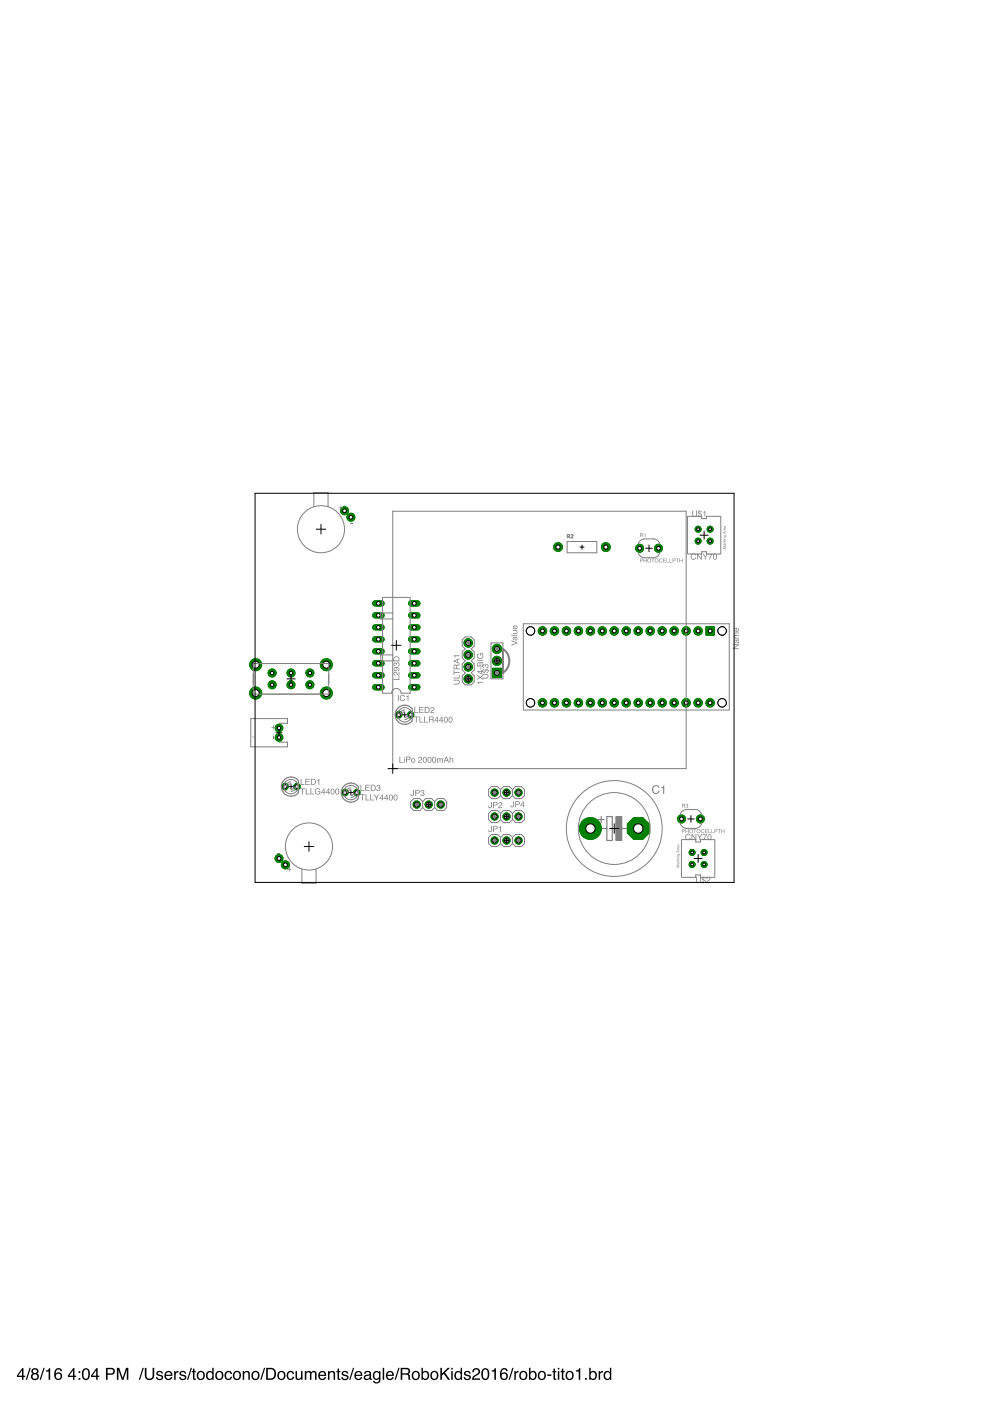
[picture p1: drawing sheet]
<svg xmlns="http://www.w3.org/2000/svg" width="210mm" height="297mm" viewBox="0 0 210 297" stroke-linecap="round" stroke-linejoin="round" font-family="sans-serif">
<path d="M4.7 290.5l-.8 1.2h.8zM4.7 290.1h.3v1.6h.3v.2h-.3v.6h-.3v-.6h-1.1v-.3zM6.3 290h.2l-.8 2.5h-.2zM7 290.7a.42 .42 0 0 0 .8 0 .42 .42 0 0 0-.8 0zM6.9 291.9a.51 .51 0 0 0 1 0 .51 .51 0 0 0-1 0zM6.8 290.3a.7 .7 0 0 1 1.1-.1 .7 .7 0 0 1-.1 1 .77 .77 0 0 1 .2 1.2 .77 .77 0 0 1-1.2 0 .77 .77 0 0 1 .2-1.2l-.4-.5zM9.2 290h.3l-.8 2.5h-.3zM9.7 290.6l.5-.2 .2-.3h.2v2.4h-.3v-1.7h-.6zM11.9 290.2a.73 .73 0 0 1 .8-.1 .73 .73 0 0 1 .4 .6h-.3a.51 .51 0 0 0-.6-.4 .51 .51 0 0 0-.4 .7v.3a.82 .82 0 0 1 1.2 .1 .82 .82 0 0 1-.3 1.2 .82 .82 0 0 1-1.1-.5l-.1-1.2zM11.8 291.8a.55 .55 0 0 0 1.1 0 .55 .55 0 0 0-1.1 0zM15.5 290.5l-.8 1.2h.8zM15.5 290.1h.3v1.6h.4v.2h-.4v.6h-.3v-.6h-1.1v-.3zM16.7 290.7h.3v.4h-.3zM16.7 292.2h.3v.3h-.3zM17.8 290.2a.91 .91 0 0 1 1 .1 .91 .91 0 0 1 .3 1 .9 .9 0 0 1-.4 1.1 .9 .9 0 0 1-1.2-.2 1.91 1.91 0 0 1 .3-2zM17.9 290.5a1.65 1.65 0 0 0 .1 1.8h.2a1.25 1.25 0 0 0 .2-1.9zM20.4 290.5l-.8 1.2h.8zM20.4 290.1h.3v1.6h.4v.2h-.4v.6h-.3v-.6h-1.1v-.3zM22.5 290h1.1a.73 .73 0 0 1 .8 .7 .73 .73 0 0 1-.8 .8h-.8v1h-.3zM22.8 290.3v.9h.7a.45 .45 0 0 0 .5-.5 .45 .45 0 0 0-.5-.4zM24.8 290h.5l.7 2.2 .7-2.2h.5v2.5h-.3v-2.1l-.7 2.1h-.4l-.7-2.1v2.1h-.3zM30.2 290h.3l-.8 2.5h-.3zM30.7 290h.4v1.6a.65 .65 0 0 0 .6 .7 .65 .65 0 0 0 .7-.7v-1.6h.3v1.4a1.01 1.01 0 0 1-1 1.2 1.01 1.01 0 0 1-1-1.2zM33.3 290.8a.74 .74 0 0 1 1.2 .4h-.3a.39 .39 0 0 0-.4-.3 .39 .39 0 0 0-.3 .4l.1 .1a.79 .79 0 0 1 1 .8 .8 .8 0 0 1-.8 .4 .8 .8 0 0 1-.7-.6h.3a.45 .45 0 0 0 .4 .4 .45 .45 0 0 0 .5-.5h-.1a.93 .93 0 0 1-1-.8zM35.1 290.9a.85 .85 0 0 1 1-.1 .85 .85 0 0 1 .4 .9h-1.3a.53 .53 0 0 0 .4 .6 .53 .53 0 0 0 .6-.3h.3a.9 .9 0 0 1-1.3 .5 .9 .9 0 0 1-.2-1.4zM35.4 291.1l-.2 .4h1l-.3-.5zM36.9 290.7h.3v.3l.4-.3h.2v.3a.5 .5 0 0 0-.6 .5v1h-.3zM38.2 290.8a.74 .74 0 0 1 1.3 .4h-.3a.39 .39 0 0 0-.4-.3 .39 .39 0 0 0-.4 .4l.2 .1a.79 .79 0 0 1 .9 .8 .8 .8 0 0 1-.8 .4 .8 .8 0 0 1-.7-.6h.3a.45 .45 0 0 0 .4 .4 .45 .45 0 0 0 .5-.5h-.1a.93 .93 0 0 1-1-.8zM40.4 290h.3l-.8 2.5h-.3zM40.9 290.2h.3v.5h.3v.2h-.3v1.3l.3 .1v.2a.44 .44 0 0 1-.6-.3v-1.3h-.2v-.2h.2zM42.3 291a.66 .66 0 0 0-.3 .9 .66 .66 0 0 0 1 .2 .67 .67 0 0 0 .1-.8 .67 .67 0 0 0-.8-.3zM41.9 290.9a.92 .92 0 0 1 1.3 .1 .92 .92 0 0 1 0 1.3 .92 .92 0 0 1-1.3 .1l-.2-.7zM44.1 291.1a.64 .64 0 0 0-.1 .9 .64 .64 0 0 0 .9 .2 .64 .64 0 0 0 .1-.9 .64 .64 0 0 0-.9-.2zM44 290.8l.7-.1 .3 .2v-.9h.3v2.5h-.3v-.2a.8 .8 0 0 1-1.1 .2 .8 .8 0 0 1-.2-1.1zM46.2 291a.66 .66 0 0 0-.2 .9 .66 .66 0 0 0 .9 .2 .67 .67 0 0 0 .1-.8 .67 .67 0 0 0-.8-.3zM45.9 290.9a.92 .92 0 0 1 1.2 .1 .92 .92 0 0 1 0 1.3 .92 .92 0 0 1-1.2 .1l-.3-.7zM47.8 290.9a.76 .76 0 0 1 .8-.2 .76 .76 0 0 1 .6 .6h-.3a.51 .51 0 0 0-.7-.3 .51 .51 0 0 0-.3 .7 .49 .49 0 0 0 .4 .6 .49 .49 0 0 0 .6-.4h.3a.83 .83 0 0 1-1.1 .7 .83 .83 0 0 1-.5-1.2zM49.9 291a.66 .66 0 0 0-.2 .9 .66 .66 0 0 0 1 .2 .67 .67 0 0 0 .1-.8 .67 .67 0 0 0-.9-.3zM49.6 290.9a.92 .92 0 0 1 1.3 .1 .92 .92 0 0 1-.1 1.3 .92 .92 0 0 1-1.2 .1l-.2-.7zM51.5 290.7h.3v.3a.66 .66 0 0 1 .7-.3 .66 .66 0 0 1 .5 .7v1.1h-.3v-1.1a.46 .46 0 0 0-.6-.4 .46 .46 0 0 0-.3 .6v.9h-.3zM53.9 291a.66 .66 0 0 0-.3 .9 .66 .66 0 0 0 1 .2 .67 .67 0 0 0 .1-.8 .67 .67 0 0 0-.8-.3zM53.5 290.9a.92 .92 0 0 1 1.3 .1 .92 .92 0 0 1 0 1.3 .92 .92 0 0 1-1.3 .1l-.2-.7zM56 290h.2l-.8 2.5h-.2zM56.8 290.3v2h.6a.99 .99 0 0 0 .8-1 .99 .99 0 0 0-.8-1zM56.4 290h1.1a1.29 1.29 0 0 1 1 1.3 1.29 1.29 0 0 1-1 1.2h-1.1zM59.4 291a.66 .66 0 0 0-.3 .9 .66 .66 0 0 0 1 .2 .67 .67 0 0 0 .1-.8 .67 .67 0 0 0-.8-.3zM59 290.9a.92 .92 0 0 1 1.3 .1 .92 .92 0 0 1 0 1.3 .92 .92 0 0 1-1.3 .1l-.2-.7zM61 290.9a.76 .76 0 0 1 .8-.2 .76 .76 0 0 1 .6 .6h-.3a.51 .51 0 0 0-.7-.3 .51 .51 0 0 0-.3 .7 .49 .49 0 0 0 .4 .6 .49 .49 0 0 0 .6-.4h.3a.83 .83 0 0 1-1.1 .7 .83 .83 0 0 1-.5-1.2zM62.7 290.7h.3v1.2a.47 .47 0 0 0 .6 .4 .47 .47 0 0 0 .2-.7v-.9h.3v1.8h-.2v-.2a.64 .64 0 0 1-.8 .3 .64 .64 0 0 1-.4-.6zM64.6 290.7h.3v.3a.6 .6 0 0 1 1.1-.1 .62 .62 0 0 1 .7-.2 .62 .62 0 0 1 .4 .6v1.2h-.3v-1.2a.4 .4 0 0 0-.5-.4 .4 .4 0 0 0-.3 .6v1h-.3v-1.2a.42 .42 0 0 0-.5-.4 .42 .42 0 0 0-.3 .7v.9h-.3zM67.7 290.9a.85 .85 0 0 1 1-.1 .85 .85 0 0 1 .5 .9h-1.4a.53 .53 0 0 0 .4 .6 .53 .53 0 0 0 .6-.3h.3a.9 .9 0 0 1-1.3 .5 .9 .9 0 0 1-.2-1.4zM68 291.1l-.2 .4h1l-.3-.5zM69.5 290.7h.3v.3a.66 .66 0 0 1 .8-.3 .66 .66 0 0 1 .4 .7v1.1h-.3v-1.1a.46 .46 0 0 0-.5-.4 .46 .46 0 0 0-.3 .6v.9h-.4zM71.6 290.2h.3v.5h.3v.2h-.3v1.3l.3 .1v.2a.44 .44 0 0 1-.6-.3v-1.3h-.3v-.2h.3zM72.6 290.8a.74 .74 0 0 1 1.2 .4h-.3a.39 .39 0 0 0-.4-.3 .39 .39 0 0 0-.3 .4l.1 .1a.79 .79 0 0 1 1 .8 .8 .8 0 0 1-.8 .4 .8 .8 0 0 1-.7-.6h.3a.45 .45 0 0 0 .4 .4 .45 .45 0 0 0 .5-.5h-.1a.93 .93 0 0 1-1.1-.8zM74.8 290h.3l-.8 2.5h-.3zM75.4 290.9a.85 .85 0 0 1 1-.1 .85 .85 0 0 1 .4 .9h-1.3a.53 .53 0 0 0 .4 .6 .53 .53 0 0 0 .6-.3h.3a.9 .9 0 0 1-1.3 .5 .9 .9 0 0 1-.3-1.4zM75.6 291.1l-.1 .4h1l-.3-.5zM77.5 291.9a.44 .44 0 0 0 .6 .4 .44 .44 0 0 0 .2-.7zM77.3 290.9a.8 .8 0 0 1 1.4 .3v1.1h.2v.3h-.4l-.1-.3a.63 .63 0 0 1-1 .3 .63 .63 0 0 1 0-1l.9-.3a.42 .42 0 0 0-.3-.4 .42 .42 0 0 0-.5 .4h-.3zM79.3 290.9l.5-.2 .6 .2v-.2h.3v1.7a.81 .81 0 0 1-.6 .9 .81 .81 0 0 1-1-.5h.3a.53 .53 0 0 0 .7 .2 .53 .53 0 0 0 .3-.7 .8 .8 0 0 1-1.1 .1 .8 .8 0 0 1-.2-1zM79.5 291.1a.65 .65 0 0 0-.1 .8 .65 .65 0 0 0 .8 .3 .64 .64 0 0 0 .2-.9 .64 .64 0 0 0-.9-.2zM81.1 290h.4v2.5h-.4zM82.1 290.9a.85 .85 0 0 1 1-.1 .85 .85 0 0 1 .4 .9h-1.4a.53 .53 0 0 0 .4 .6 .53 .53 0 0 0 .7-.3h.3a.9 .9 0 0 1-1.3 .5 .9 .9 0 0 1-.3-1.4zM82.3 291.1l-.1 .4h1l-.3-.5zM84.5 290h.2l-.8 2.5h-.2zM85.3 290.3v.9h.8a.44 .44 0 0 0 .5-.4 .44 .44 0 0 0-.5-.5zM84.9 290h1.2a.69 .69 0 0 1 .8 .4 .69 .69 0 0 1-.3 .9l.3 .3 .2 .9h-.5l-.1-.9-.4-.1h-.8v1h-.4zM87.8 291a.66 .66 0 0 0-.2 .9 .66 .66 0 0 0 1 .2 .67 .67 0 0 0 .1-.8 .67 .67 0 0 0-.9-.3zM87.5 290.9a.92 .92 0 0 1 1.3 .1 .92 .92 0 0 1 0 1.3 .92 .92 0 0 1-1.3 .1l-.2-.7zM89.4 290h.3v.9a.81 .81 0 0 1 1-.1 .81 .81 0 0 1 .3 1.1 .73 .73 0 0 1-.5 .7 .73 .73 0 0 1-.9-.3v.2h-.2zM89.8 291.1a.64 .64 0 0 0-.1 .9 .64 .64 0 0 0 .8 .1 .65 .65 0 0 0 .1-.8 .65 .65 0 0 0-.8-.2zM91.8 291a.66 .66 0 0 0-.2 .9 .66 .66 0 0 0 .9 .2 .67 .67 0 0 0 .1-.8 .67 .67 0 0 0-.8-.3zM91.5 290.9a.92 .92 0 0 1 1.2 .1 .92 .92 0 0 1 0 1.3 .92 .92 0 0 1-1.3 .1l-.2-.7zM93.4 290h.3v1.2l1.2-1.2h.5l-1.1 1 1.1 1.5h-.4l-.9-1.2-.4 .4v.8h-.3zM95.7 290.7h.3v1.8h-.3zM95.7 290h.3v.4h-.3zM96.8 291.1a.64 .64 0 0 0-.1 .9 .64 .64 0 0 0 .8 .2 .64 .64 0 0 0 .2-.9 .64 .64 0 0 0-.9-.2zM96.7 290.8l.6-.1 .4 .2v-.9h.3v2.5h-.3v-.2a.8 .8 0 0 1-1.1 .2 .8 .8 0 0 1-.2-1.1zM98.6 290.8a.74 .74 0 0 1 1.2 .4h-.3a.39 .39 0 0 0-.4-.3 .39 .39 0 0 0-.4 .4l.2 .1a.79 .79 0 0 1 .9 .8 .8 .8 0 0 1-.8 .4 .8 .8 0 0 1-.7-.6h.3a.45 .45 0 0 0 .5 .4 .45 .45 0 0 0 .4-.5h-.1a.93 .93 0 0 1-1-.8zM100.4 290.2a.81 .81 0 0 1 1.3 .2 .81 .81 0 0 1-.6 1.2l-.7 .7h1.4v.2h-1.7a1.39 1.39 0 0 1 1.1-1.3 .5 .5 0 0 0 .2-.6 .5 .5 0 0 0-.6-.2 .5 .5 0 0 0-.3 .5h-.4zM102.4 290.2a.91 .91 0 0 1 1.1 .1 .91 .91 0 0 1 .2 1 .9 .9 0 0 1-.3 1.1 .9 .9 0 0 1-1.2-.2 1.91 1.91 0 0 1 .2-2zM102.6 290.5a1.65 1.65 0 0 0 .1 1.8h.2a1.25 1.25 0 0 0 .2-1.9zM104.2 290.6l.5-.2 .2-.3h.2v2.4h-.3v-1.7h-.6zM106.4 290.2a.73 .73 0 0 1 .8-.1 .73 .73 0 0 1 .4 .6h-.3a.51 .51 0 0 0-.6-.4 .51 .51 0 0 0-.4 .7v.3a.82 .82 0 0 1 1.2 .1 .82 .82 0 0 1-.2 1.2 .82 .82 0 0 1-1.2-.5l-.1-1.2zM106.4 291.8a.53 .53 0 0 0 1 0 .53 .53 0 0 0-1 0zM108.6 290h.3l-.8 2.5h-.3zM109 290.7h.3v.3l.4-.3h.2v.3a.5 .5 0 0 0-.5 .5v1h-.4zM110.6 291a.66 .66 0 0 0-.2 .9 .66 .66 0 0 0 1 .2 .67 .67 0 0 0 .1-.8 .67 .67 0 0 0-.9-.3zM110.3 290.9a.92 .92 0 0 1 1.3 .1 .92 .92 0 0 1 0 1.3 .92 .92 0 0 1-1.3 .1l-.2-.7zM112.2 290h.3v.9a.81 .81 0 0 1 1-.1 .81 .81 0 0 1 .3 1.1 .73 .73 0 0 1-.5 .7 .73 .73 0 0 1-.9-.3v.2h-.2zM112.6 291.1a.64 .64 0 0 0-.1 .9 .64 .64 0 0 0 .8 .1 .65 .65 0 0 0 .1-.8 .65 .65 0 0 0-.8-.2zM114.6 291a.66 .66 0 0 0-.2 .9 .66 .66 0 0 0 .9 .2 .67 .67 0 0 0 .1-.8 .67 .67 0 0 0-.8-.3zM114.3 290.9a.92 .92 0 0 1 1.2 .1 .92 .92 0 0 1 0 1.3 .92 .92 0 0 1-1.3 .1l-.2-.7zM116 291.4h.9v.3h-.9zM117.4 290.2h.3v.5h.3v.2h-.3v1.3l.3 .1v.2a.44 .44 0 0 1-.6-.3v-1.3h-.3v-.2h.3zM118.3 290.7h.3v1.8h-.3zM118.3 290h.3v.4h-.3zM119.1 290.2h.3v.5h.3v.2h-.3v1.3l.3 .1v.2a.44 .44 0 0 1-.6-.3v-1.3h-.2v-.2h.2zM120.5 291a.66 .66 0 0 0-.3 .9 .66 .66 0 0 0 1 .2 .67 .67 0 0 0 .1-.8 .67 .67 0 0 0-.8-.3zM120.1 290.9a.92 .92 0 0 1 1.3 .1 .92 .92 0 0 1 0 1.3 .92 .92 0 0 1-1.3 .1l-.2-.7zM122.1 290.6l.5-.2 .2-.3h.2v2.4h-.3v-1.7h-.6zM124 292.2h.4v.3h-.4zM124.9 290h.3v.9a.81 .81 0 0 1 1.1-.1 .81 .81 0 0 1 .2 1.1 .73 .73 0 0 1-.5 .7 .73 .73 0 0 1-.8-.3v.2h-.3zM125.4 291.1a.64 .64 0 0 0-.2 .9 .64 .64 0 0 0 .9 .1 .65 .65 0 0 0 .1-.8 .65 .65 0 0 0-.8-.2zM126.9 290.7h.3v.3l.4-.3h.2v.3a.5 .5 0 0 0-.6 .5v1h-.3zM128.4 291.1a.64 .64 0 0 0-.1 .9 .64 .64 0 0 0 .9 .2 .64 .64 0 0 0 .1-.9 .64 .64 0 0 0-.9-.2zM128.3 290.8l.7-.1 .3 .2v-.9h.3v2.5h-.3v-.2a.8 .8 0 0 1-1.1 .2 .8 .8 0 0 1-.2-1.1z" fill="#000"/>
<path d="M87.2 145.7h1.3" fill="none" stroke="#008000" stroke-width="1.3"/>
<circle cx="87.8" cy="145.7" r=".4" fill="#fff" stroke="#000" stroke-width=".21"/>
<path d="M87.2 143.2h1.3" fill="none" stroke="#008000" stroke-width="1.3"/>
<circle cx="87.8" cy="143.2" r=".4" fill="#fff" stroke="#000" stroke-width=".21"/>
<path d="M87.2 130.5h1.3" fill="none" stroke="#008000" stroke-width="1.3"/>
<circle cx="87.8" cy="130.5" r=".4" fill="#fff" stroke="#000" stroke-width=".21"/>
<path d="M87.2 127.9h1.3" fill="none" stroke="#008000" stroke-width="1.3"/>
<circle cx="87.8" cy="127.9" r=".4" fill="#fff" stroke="#000" stroke-width=".21"/>
<path d="M87.2 140.6h1.3" fill="none" stroke="#008000" stroke-width="1.3"/>
<circle cx="87.8" cy="140.6" r=".4" fill="#fff" stroke="#000" stroke-width=".21"/>
<path d="M87.2 138.1h1.3" fill="none" stroke="#008000" stroke-width="1.3"/>
<circle cx="87.8" cy="138.1" r=".4" fill="#fff" stroke="#000" stroke-width=".21"/>
<path d="M87.2 133h1.3" fill="none" stroke="#008000" stroke-width="1.3"/>
<circle cx="87.8" cy="133" r=".4" fill="#fff" stroke="#000" stroke-width=".21"/>
<path d="M87.2 135.6h1.3" fill="none" stroke="#008000" stroke-width="1.3"/>
<circle cx="87.8" cy="135.6" r=".4" fill="#fff" stroke="#000" stroke-width=".21"/>
<path d="M79.6 127.9h1.3" fill="none" stroke="#008000" stroke-width="1.3"/>
<circle cx="80.2" cy="127.9" r=".4" fill="#fff" stroke="#000" stroke-width=".21"/>
<path d="M79.6 130.5h1.3" fill="none" stroke="#008000" stroke-width="1.3"/>
<circle cx="80.2" cy="130.5" r=".4" fill="#fff" stroke="#000" stroke-width=".21"/>
<path d="M79.6 133h1.3" fill="none" stroke="#008000" stroke-width="1.3"/>
<circle cx="80.2" cy="133" r=".4" fill="#fff" stroke="#000" stroke-width=".21"/>
<path d="M79.6 135.6h1.3" fill="none" stroke="#008000" stroke-width="1.3"/>
<circle cx="80.2" cy="135.6" r=".4" fill="#fff" stroke="#000" stroke-width=".21"/>
<path d="M79.6 138.1h1.3" fill="none" stroke="#008000" stroke-width="1.3"/>
<circle cx="80.2" cy="138.1" r=".4" fill="#fff" stroke="#000" stroke-width=".21"/>
<path d="M79.6 140.6h1.3" fill="none" stroke="#008000" stroke-width="1.3"/>
<circle cx="80.2" cy="140.6" r=".4" fill="#fff" stroke="#000" stroke-width=".21"/>
<path d="M79.6 143.2h1.3" fill="none" stroke="#008000" stroke-width="1.3"/>
<circle cx="80.2" cy="143.2" r=".4" fill="#fff" stroke="#000" stroke-width=".21"/>
<path d="M79.6 145.7h1.3" fill="none" stroke="#008000" stroke-width="1.3"/>
<circle cx="80.2" cy="145.7" r=".4" fill="#fff" stroke="#000" stroke-width=".21"/>
<circle cx="60.4" cy="166.8" r=".71" fill="#008000" stroke="#008000" stroke-width=".21"/>
<circle cx="60.4" cy="166.8" r=".4" fill="#fff" stroke="#000" stroke-width=".21"/>
<circle cx="63" cy="166.8" r=".71" fill="#008000" stroke="#008000" stroke-width=".21"/>
<circle cx="63" cy="166.8" r=".4" fill="#fff" stroke="#000" stroke-width=".21"/>
<circle cx="84.5" cy="151.6" r=".71" fill="#008000" stroke="#008000" stroke-width=".21"/>
<circle cx="84.5" cy="151.6" r=".4" fill="#fff" stroke="#000" stroke-width=".21"/>
<circle cx="87.1" cy="151.6" r=".71" fill="#008000" stroke="#008000" stroke-width=".21"/>
<circle cx="87.1" cy="151.6" r=".4" fill="#fff" stroke="#000" stroke-width=".21"/>
<circle cx="73.1" cy="168" r=".71" fill="#008000" stroke="#008000" stroke-width=".21"/>
<circle cx="73.1" cy="168" r=".4" fill="#fff" stroke="#000" stroke-width=".21"/>
<circle cx="75.7" cy="168" r=".71" fill="#008000" stroke="#008000" stroke-width=".21"/>
<circle cx="75.7" cy="168" r=".4" fill="#fff" stroke="#000" stroke-width=".21"/>
<circle cx="118.3" cy="116" r=".93" fill="#008000" stroke="#008000" stroke-width=".21"/>
<circle cx="118.3" cy="116" r=".44" fill="#fff" stroke="#000" stroke-width=".21"/>
<circle cx="128.5" cy="116" r=".93" fill="#008000" stroke="#008000" stroke-width=".21"/>
<circle cx="128.5" cy="116" r=".44" fill="#fff" stroke="#000" stroke-width=".21"/>
<circle cx="148" cy="114.7" r=".64" fill="#008000" stroke="#008000" stroke-width=".21"/>
<circle cx="148" cy="114.7" r=".3" fill="#fff" stroke="#000" stroke-width=".21"/>
<circle cx="150.6" cy="114.7" r=".64" fill="#008000" stroke="#008000" stroke-width=".21"/>
<circle cx="150.6" cy="114.7" r=".3" fill="#fff" stroke="#000" stroke-width=".21"/>
<circle cx="150.6" cy="112.2" r=".64" fill="#008000" stroke="#008000" stroke-width=".21"/>
<circle cx="150.6" cy="112.2" r=".3" fill="#fff" stroke="#000" stroke-width=".21"/>
<circle cx="148" cy="112.2" r=".64" fill="#008000" stroke="#008000" stroke-width=".21"/>
<circle cx="148" cy="112.2" r=".3" fill="#fff" stroke="#000" stroke-width=".21"/>
<circle cx="149.3" cy="180.7" r=".64" fill="#008000" stroke="#008000" stroke-width=".21"/>
<circle cx="149.3" cy="180.7" r=".3" fill="#fff" stroke="#000" stroke-width=".21"/>
<circle cx="146.7" cy="180.7" r=".64" fill="#008000" stroke="#008000" stroke-width=".21"/>
<circle cx="146.7" cy="180.7" r=".3" fill="#fff" stroke="#000" stroke-width=".21"/>
<circle cx="146.7" cy="183.3" r=".64" fill="#008000" stroke="#008000" stroke-width=".21"/>
<circle cx="146.7" cy="183.3" r=".3" fill="#fff" stroke="#000" stroke-width=".21"/>
<circle cx="149.3" cy="183.3" r=".64" fill="#008000" stroke="#008000" stroke-width=".21"/>
<circle cx="149.3" cy="183.3" r=".3" fill="#fff" stroke="#000" stroke-width=".21"/>
<circle cx="135.6" cy="116.2" r=".85" fill="#008000" stroke="#008000" stroke-width=".21"/>
<circle cx="135.6" cy="116.2" r=".4" fill="#fff" stroke="#000" stroke-width=".21"/>
<circle cx="139.6" cy="116.2" r=".85" fill="#008000" stroke="#008000" stroke-width=".21"/>
<circle cx="139.6" cy="116.2" r=".4" fill="#fff" stroke="#000" stroke-width=".21"/>
<circle cx="144.5" cy="173.6" r=".85" fill="#008000" stroke="#008000" stroke-width=".21"/>
<circle cx="144.5" cy="173.6" r=".4" fill="#fff" stroke="#000" stroke-width=".21"/>
<circle cx="148.5" cy="173.6" r=".85" fill="#008000" stroke="#008000" stroke-width=".21"/>
<circle cx="148.5" cy="173.6" r=".4" fill="#fff" stroke="#000" stroke-width=".21"/>
<path d="M104.4 141.7h1.9v1.9h-1.9z" fill="#008000" stroke="#008000" stroke-width=".21"/>
<circle cx="105.4" cy="142.7" r=".51" fill="#fff" stroke="#000" stroke-width=".21"/>
<circle cx="105.4" cy="140.1" r=".97" fill="#008000" stroke="#008000" stroke-width=".21"/>
<circle cx="105.4" cy="140.1" r=".51" fill="#fff" stroke="#000" stroke-width=".21"/>
<circle cx="105.4" cy="137.6" r=".97" fill="#008000" stroke="#008000" stroke-width=".21"/>
<circle cx="105.4" cy="137.6" r=".51" fill="#fff" stroke="#000" stroke-width=".21"/>
<path d="M149.7 132.9h1.7v1.8h-1.7z" fill="#008000" stroke="#008000" stroke-width=".21"/>
<circle cx="150.6" cy="133.8" r=".4" fill="#fff" stroke="#000" stroke-width=".21"/>
<circle cx="148" cy="133.8" r=".89" fill="#008000" stroke="#008000" stroke-width=".21"/>
<circle cx="148" cy="133.8" r=".4" fill="#fff" stroke="#000" stroke-width=".21"/>
<circle cx="145.5" cy="133.8" r=".89" fill="#008000" stroke="#008000" stroke-width=".21"/>
<circle cx="145.5" cy="133.8" r=".4" fill="#fff" stroke="#000" stroke-width=".21"/>
<circle cx="142.9" cy="133.8" r=".89" fill="#008000" stroke="#008000" stroke-width=".21"/>
<circle cx="142.9" cy="133.8" r=".4" fill="#fff" stroke="#000" stroke-width=".21"/>
<circle cx="140.4" cy="133.8" r=".89" fill="#008000" stroke="#008000" stroke-width=".21"/>
<circle cx="140.4" cy="133.8" r=".4" fill="#fff" stroke="#000" stroke-width=".21"/>
<circle cx="137.9" cy="133.8" r=".89" fill="#008000" stroke="#008000" stroke-width=".21"/>
<circle cx="137.9" cy="133.8" r=".4" fill="#fff" stroke="#000" stroke-width=".21"/>
<circle cx="135.3" cy="133.8" r=".89" fill="#008000" stroke="#008000" stroke-width=".21"/>
<circle cx="135.3" cy="133.8" r=".4" fill="#fff" stroke="#000" stroke-width=".21"/>
<circle cx="132.8" cy="133.8" r=".89" fill="#008000" stroke="#008000" stroke-width=".21"/>
<circle cx="132.8" cy="133.8" r=".4" fill="#fff" stroke="#000" stroke-width=".21"/>
<circle cx="130.2" cy="133.8" r=".89" fill="#008000" stroke="#008000" stroke-width=".21"/>
<circle cx="130.2" cy="133.8" r=".4" fill="#fff" stroke="#000" stroke-width=".21"/>
<circle cx="127.7" cy="133.8" r=".89" fill="#008000" stroke="#008000" stroke-width=".21"/>
<circle cx="127.7" cy="133.8" r=".4" fill="#fff" stroke="#000" stroke-width=".21"/>
<circle cx="125.2" cy="133.8" r=".89" fill="#008000" stroke="#008000" stroke-width=".21"/>
<circle cx="125.2" cy="133.8" r=".4" fill="#fff" stroke="#000" stroke-width=".21"/>
<circle cx="122.6" cy="133.8" r=".89" fill="#008000" stroke="#008000" stroke-width=".21"/>
<circle cx="122.6" cy="133.8" r=".4" fill="#fff" stroke="#000" stroke-width=".21"/>
<circle cx="120.1" cy="133.8" r=".89" fill="#008000" stroke="#008000" stroke-width=".21"/>
<circle cx="120.1" cy="133.8" r=".4" fill="#fff" stroke="#000" stroke-width=".21"/>
<circle cx="117.6" cy="133.8" r=".89" fill="#008000" stroke="#008000" stroke-width=".21"/>
<circle cx="117.6" cy="133.8" r=".4" fill="#fff" stroke="#000" stroke-width=".21"/>
<circle cx="115" cy="133.8" r=".89" fill="#008000" stroke="#008000" stroke-width=".21"/>
<circle cx="115" cy="133.8" r=".4" fill="#fff" stroke="#000" stroke-width=".21"/>
<circle cx="150.6" cy="149" r=".89" fill="#008000" stroke="#008000" stroke-width=".21"/>
<circle cx="150.6" cy="149" r=".4" fill="#fff" stroke="#000" stroke-width=".21"/>
<circle cx="148" cy="149" r=".89" fill="#008000" stroke="#008000" stroke-width=".21"/>
<circle cx="148" cy="149" r=".4" fill="#fff" stroke="#000" stroke-width=".21"/>
<circle cx="145.5" cy="149" r=".89" fill="#008000" stroke="#008000" stroke-width=".21"/>
<circle cx="145.5" cy="149" r=".4" fill="#fff" stroke="#000" stroke-width=".21"/>
<circle cx="142.9" cy="149" r=".89" fill="#008000" stroke="#008000" stroke-width=".21"/>
<circle cx="142.9" cy="149" r=".4" fill="#fff" stroke="#000" stroke-width=".21"/>
<circle cx="140.4" cy="149" r=".89" fill="#008000" stroke="#008000" stroke-width=".21"/>
<circle cx="140.4" cy="149" r=".4" fill="#fff" stroke="#000" stroke-width=".21"/>
<circle cx="137.9" cy="149" r=".89" fill="#008000" stroke="#008000" stroke-width=".21"/>
<circle cx="137.9" cy="149" r=".4" fill="#fff" stroke="#000" stroke-width=".21"/>
<circle cx="135.3" cy="149" r=".89" fill="#008000" stroke="#008000" stroke-width=".21"/>
<circle cx="135.3" cy="149" r=".4" fill="#fff" stroke="#000" stroke-width=".21"/>
<circle cx="132.8" cy="149" r=".89" fill="#008000" stroke="#008000" stroke-width=".21"/>
<circle cx="132.8" cy="149" r=".4" fill="#fff" stroke="#000" stroke-width=".21"/>
<circle cx="130.2" cy="149" r=".89" fill="#008000" stroke="#008000" stroke-width=".21"/>
<circle cx="130.2" cy="149" r=".4" fill="#fff" stroke="#000" stroke-width=".21"/>
<circle cx="127.7" cy="149" r=".89" fill="#008000" stroke="#008000" stroke-width=".21"/>
<circle cx="127.7" cy="149" r=".4" fill="#fff" stroke="#000" stroke-width=".21"/>
<circle cx="125.2" cy="149" r=".89" fill="#008000" stroke="#008000" stroke-width=".21"/>
<circle cx="125.2" cy="149" r=".4" fill="#fff" stroke="#000" stroke-width=".21"/>
<circle cx="122.6" cy="149" r=".89" fill="#008000" stroke="#008000" stroke-width=".21"/>
<circle cx="122.6" cy="149" r=".4" fill="#fff" stroke="#000" stroke-width=".21"/>
<circle cx="120.1" cy="149" r=".89" fill="#008000" stroke="#008000" stroke-width=".21"/>
<circle cx="120.1" cy="149" r=".4" fill="#fff" stroke="#000" stroke-width=".21"/>
<circle cx="117.6" cy="149" r=".89" fill="#008000" stroke="#008000" stroke-width=".21"/>
<circle cx="117.6" cy="149" r=".4" fill="#fff" stroke="#000" stroke-width=".21"/>
<circle cx="115" cy="149" r=".89" fill="#008000" stroke="#008000" stroke-width=".21"/>
<circle cx="115" cy="149" r=".4" fill="#fff" stroke="#000" stroke-width=".21"/>
<circle cx="54.2" cy="140.9" r="1.27" fill="#008000" stroke="#008000" stroke-width=".21"/>
<circle cx="54.2" cy="140.9" r=".74" fill="#fff" stroke="#000" stroke-width=".21"/>
<circle cx="54.2" cy="146.9" r="1.27" fill="#008000" stroke="#008000" stroke-width=".21"/>
<circle cx="54.2" cy="146.9" r=".74" fill="#fff" stroke="#000" stroke-width=".21"/>
<circle cx="69.2" cy="140.9" r="1.27" fill="#008000" stroke="#008000" stroke-width=".21"/>
<circle cx="69.2" cy="140.9" r=".74" fill="#fff" stroke="#000" stroke-width=".21"/>
<circle cx="69.2" cy="146.9" r="1.27" fill="#008000" stroke="#008000" stroke-width=".21"/>
<circle cx="69.2" cy="146.9" r=".74" fill="#fff" stroke="#000" stroke-width=".21"/>
<circle cx="57.7" cy="142.7" r=".85" fill="#008000" stroke="#008000" stroke-width=".21"/>
<circle cx="57.7" cy="142.7" r=".36" fill="#fff" stroke="#000" stroke-width=".21"/>
<circle cx="61.7" cy="142.7" r=".85" fill="#008000" stroke="#008000" stroke-width=".21"/>
<circle cx="61.7" cy="142.7" r=".36" fill="#fff" stroke="#000" stroke-width=".21"/>
<circle cx="65.7" cy="142.7" r=".85" fill="#008000" stroke="#008000" stroke-width=".21"/>
<circle cx="65.7" cy="142.7" r=".36" fill="#fff" stroke="#000" stroke-width=".21"/>
<circle cx="57.7" cy="145.2" r=".85" fill="#008000" stroke="#008000" stroke-width=".21"/>
<circle cx="57.7" cy="145.2" r=".36" fill="#fff" stroke="#000" stroke-width=".21"/>
<circle cx="61.7" cy="145.2" r=".85" fill="#008000" stroke="#008000" stroke-width=".21"/>
<circle cx="61.7" cy="145.2" r=".36" fill="#fff" stroke="#000" stroke-width=".21"/>
<circle cx="65.7" cy="145.2" r=".85" fill="#008000" stroke="#008000" stroke-width=".21"/>
<circle cx="65.7" cy="145.2" r=".36" fill="#fff" stroke="#000" stroke-width=".21"/>
<circle cx="104.9" cy="178.2" r=".76" fill="#008000" stroke="#008000" stroke-width=".21"/>
<circle cx="104.9" cy="178.2" r=".51" fill="#fff" stroke="#000" stroke-width=".21"/>
<circle cx="107.4" cy="178.2" r=".76" fill="#008000" stroke="#008000" stroke-width=".21"/>
<circle cx="107.4" cy="178.2" r=".51" fill="#fff" stroke="#000" stroke-width=".21"/>
<circle cx="109.9" cy="178.2" r=".76" fill="#008000" stroke="#008000" stroke-width=".21"/>
<circle cx="109.9" cy="178.2" r=".51" fill="#fff" stroke="#000" stroke-width=".21"/>
<circle cx="125.2" cy="175.7" r="2.31" fill="#008000" stroke="#008000" stroke-width=".21"/>
<circle cx="125.2" cy="175.7" r=".99" fill="#fff" stroke="#000" stroke-width=".21"/>
<circle cx="135.3" cy="175.7" r="2.5" fill="#008000" stroke="#008000" stroke-width=".21"/>
<circle cx="135.3" cy="175.7" r=".99" fill="#fff" stroke="#000" stroke-width=".21"/>
<circle cx="59.2" cy="156.4" r=".8" fill="#008000" stroke="#008000" stroke-width=".21"/>
<circle cx="59.2" cy="156.4" r=".36" fill="#fff" stroke="#000" stroke-width=".21"/>
<circle cx="59.2" cy="154.3" r=".8" fill="#008000" stroke="#008000" stroke-width=".21"/>
<circle cx="59.2" cy="154.3" r=".36" fill="#fff" stroke="#000" stroke-width=".21"/>
<circle cx="60.5" cy="183.4" r=".85" fill="#008000" stroke="#008000" stroke-width=".21"/>
<circle cx="60.5" cy="183.4" r=".4" fill="#fff" stroke="#000" stroke-width=".21"/>
<circle cx="59.2" cy="182" r=".85" fill="#008000" stroke="#008000" stroke-width=".21"/>
<circle cx="59.2" cy="182" r=".4" fill="#fff" stroke="#000" stroke-width=".21"/>
<circle cx="73" cy="108.3" r=".85" fill="#008000" stroke="#008000" stroke-width=".21"/>
<circle cx="73" cy="108.3" r=".4" fill="#fff" stroke="#000" stroke-width=".21"/>
<circle cx="74.4" cy="109.7" r=".85" fill="#008000" stroke="#008000" stroke-width=".21"/>
<circle cx="74.4" cy="109.7" r=".4" fill="#fff" stroke="#000" stroke-width=".21"/>
<circle cx="104.9" cy="173.1" r=".76" fill="#008000" stroke="#008000" stroke-width=".21"/>
<circle cx="104.9" cy="173.1" r=".51" fill="#fff" stroke="#000" stroke-width=".21"/>
<circle cx="107.4" cy="173.1" r=".76" fill="#008000" stroke="#008000" stroke-width=".21"/>
<circle cx="107.4" cy="173.1" r=".51" fill="#fff" stroke="#000" stroke-width=".21"/>
<circle cx="109.9" cy="173.1" r=".76" fill="#008000" stroke="#008000" stroke-width=".21"/>
<circle cx="109.9" cy="173.1" r=".51" fill="#fff" stroke="#000" stroke-width=".21"/>
<circle cx="88.3" cy="170.6" r=".76" fill="#008000" stroke="#008000" stroke-width=".21"/>
<circle cx="88.3" cy="170.6" r=".51" fill="#fff" stroke="#000" stroke-width=".21"/>
<circle cx="90.9" cy="170.6" r=".76" fill="#008000" stroke="#008000" stroke-width=".21"/>
<circle cx="90.9" cy="170.6" r=".51" fill="#fff" stroke="#000" stroke-width=".21"/>
<circle cx="93.4" cy="170.6" r=".76" fill="#008000" stroke="#008000" stroke-width=".21"/>
<circle cx="93.4" cy="170.6" r=".51" fill="#fff" stroke="#000" stroke-width=".21"/>
<circle cx="109.9" cy="168" r=".76" fill="#008000" stroke="#008000" stroke-width=".21"/>
<circle cx="109.9" cy="168" r=".51" fill="#fff" stroke="#000" stroke-width=".21"/>
<circle cx="107.4" cy="168" r=".76" fill="#008000" stroke="#008000" stroke-width=".21"/>
<circle cx="107.4" cy="168" r=".51" fill="#fff" stroke="#000" stroke-width=".21"/>
<circle cx="104.9" cy="168" r=".76" fill="#008000" stroke="#008000" stroke-width=".21"/>
<circle cx="104.9" cy="168" r=".51" fill="#fff" stroke="#000" stroke-width=".21"/>
<circle cx="99.3" cy="143.9" r=".89" fill="#008000" stroke="#008000" stroke-width=".21"/>
<circle cx="99.3" cy="143.9" r=".51" fill="#fff" stroke="#000" stroke-width=".21"/>
<circle cx="99.3" cy="141.4" r=".89" fill="#008000" stroke="#008000" stroke-width=".21"/>
<circle cx="99.3" cy="141.4" r=".51" fill="#fff" stroke="#000" stroke-width=".21"/>
<circle cx="99.3" cy="138.9" r=".89" fill="#008000" stroke="#008000" stroke-width=".21"/>
<circle cx="99.3" cy="138.9" r=".51" fill="#fff" stroke="#000" stroke-width=".21"/>
<circle cx="99.3" cy="136.3" r=".89" fill="#008000" stroke="#008000" stroke-width=".21"/>
<circle cx="99.3" cy="136.3" r=".51" fill="#fff" stroke="#000" stroke-width=".21"/>
<path d="M87.2 145.7h1.3" fill="none" stroke="#008000" stroke-width="1.3"/>
<circle cx="87.8" cy="145.7" r=".4" fill="#fff" stroke="#000" stroke-width=".21"/>
<path d="M87.2 143.2h1.3" fill="none" stroke="#008000" stroke-width="1.3"/>
<circle cx="87.8" cy="143.2" r=".4" fill="#fff" stroke="#000" stroke-width=".21"/>
<path d="M87.2 130.5h1.3" fill="none" stroke="#008000" stroke-width="1.3"/>
<circle cx="87.8" cy="130.5" r=".4" fill="#fff" stroke="#000" stroke-width=".21"/>
<path d="M87.2 127.9h1.3" fill="none" stroke="#008000" stroke-width="1.3"/>
<circle cx="87.8" cy="127.9" r=".4" fill="#fff" stroke="#000" stroke-width=".21"/>
<path d="M87.2 140.6h1.3" fill="none" stroke="#008000" stroke-width="1.3"/>
<circle cx="87.8" cy="140.6" r=".4" fill="#fff" stroke="#000" stroke-width=".21"/>
<path d="M87.2 138.1h1.3" fill="none" stroke="#008000" stroke-width="1.3"/>
<circle cx="87.8" cy="138.1" r=".4" fill="#fff" stroke="#000" stroke-width=".21"/>
<path d="M87.2 133h1.3" fill="none" stroke="#008000" stroke-width="1.3"/>
<circle cx="87.8" cy="133" r=".4" fill="#fff" stroke="#000" stroke-width=".21"/>
<path d="M87.2 135.6h1.3" fill="none" stroke="#008000" stroke-width="1.3"/>
<circle cx="87.8" cy="135.6" r=".4" fill="#fff" stroke="#000" stroke-width=".21"/>
<path d="M79.6 127.9h1.3" fill="none" stroke="#008000" stroke-width="1.3"/>
<circle cx="80.2" cy="127.9" r=".4" fill="#fff" stroke="#000" stroke-width=".21"/>
<path d="M79.6 130.5h1.3" fill="none" stroke="#008000" stroke-width="1.3"/>
<circle cx="80.2" cy="130.5" r=".4" fill="#fff" stroke="#000" stroke-width=".21"/>
<path d="M79.6 133h1.3" fill="none" stroke="#008000" stroke-width="1.3"/>
<circle cx="80.2" cy="133" r=".4" fill="#fff" stroke="#000" stroke-width=".21"/>
<path d="M79.6 135.6h1.3" fill="none" stroke="#008000" stroke-width="1.3"/>
<circle cx="80.2" cy="135.6" r=".4" fill="#fff" stroke="#000" stroke-width=".21"/>
<path d="M79.6 138.1h1.3" fill="none" stroke="#008000" stroke-width="1.3"/>
<circle cx="80.2" cy="138.1" r=".4" fill="#fff" stroke="#000" stroke-width=".21"/>
<path d="M79.6 140.6h1.3" fill="none" stroke="#008000" stroke-width="1.3"/>
<circle cx="80.2" cy="140.6" r=".4" fill="#fff" stroke="#000" stroke-width=".21"/>
<path d="M79.6 143.2h1.3" fill="none" stroke="#008000" stroke-width="1.3"/>
<circle cx="80.2" cy="143.2" r=".4" fill="#fff" stroke="#000" stroke-width=".21"/>
<path d="M79.6 145.7h1.3" fill="none" stroke="#008000" stroke-width="1.3"/>
<circle cx="80.2" cy="145.7" r=".4" fill="#fff" stroke="#000" stroke-width=".21"/>
<circle cx="60.4" cy="166.8" r=".71" fill="#008000" stroke="#008000" stroke-width=".21"/>
<circle cx="60.4" cy="166.8" r=".4" fill="#fff" stroke="#000" stroke-width=".21"/>
<circle cx="63" cy="166.8" r=".71" fill="#008000" stroke="#008000" stroke-width=".21"/>
<circle cx="63" cy="166.8" r=".4" fill="#fff" stroke="#000" stroke-width=".21"/>
<circle cx="84.5" cy="151.6" r=".71" fill="#008000" stroke="#008000" stroke-width=".21"/>
<circle cx="84.5" cy="151.6" r=".4" fill="#fff" stroke="#000" stroke-width=".21"/>
<circle cx="87.1" cy="151.6" r=".71" fill="#008000" stroke="#008000" stroke-width=".21"/>
<circle cx="87.1" cy="151.6" r=".4" fill="#fff" stroke="#000" stroke-width=".21"/>
<circle cx="73.1" cy="168" r=".71" fill="#008000" stroke="#008000" stroke-width=".21"/>
<circle cx="73.1" cy="168" r=".4" fill="#fff" stroke="#000" stroke-width=".21"/>
<circle cx="75.7" cy="168" r=".71" fill="#008000" stroke="#008000" stroke-width=".21"/>
<circle cx="75.7" cy="168" r=".4" fill="#fff" stroke="#000" stroke-width=".21"/>
<circle cx="118.3" cy="116" r=".93" fill="#008000" stroke="#008000" stroke-width=".21"/>
<circle cx="118.3" cy="116" r=".44" fill="#fff" stroke="#000" stroke-width=".21"/>
<circle cx="128.5" cy="116" r=".93" fill="#008000" stroke="#008000" stroke-width=".21"/>
<circle cx="128.5" cy="116" r=".44" fill="#fff" stroke="#000" stroke-width=".21"/>
<circle cx="148" cy="114.7" r=".64" fill="#008000" stroke="#008000" stroke-width=".21"/>
<circle cx="148" cy="114.7" r=".3" fill="#fff" stroke="#000" stroke-width=".21"/>
<circle cx="150.6" cy="114.7" r=".64" fill="#008000" stroke="#008000" stroke-width=".21"/>
<circle cx="150.6" cy="114.7" r=".3" fill="#fff" stroke="#000" stroke-width=".21"/>
<circle cx="150.6" cy="112.2" r=".64" fill="#008000" stroke="#008000" stroke-width=".21"/>
<circle cx="150.6" cy="112.2" r=".3" fill="#fff" stroke="#000" stroke-width=".21"/>
<circle cx="148" cy="112.2" r=".64" fill="#008000" stroke="#008000" stroke-width=".21"/>
<circle cx="148" cy="112.2" r=".3" fill="#fff" stroke="#000" stroke-width=".21"/>
<circle cx="149.3" cy="180.7" r=".64" fill="#008000" stroke="#008000" stroke-width=".21"/>
<circle cx="149.3" cy="180.7" r=".3" fill="#fff" stroke="#000" stroke-width=".21"/>
<circle cx="146.7" cy="180.7" r=".64" fill="#008000" stroke="#008000" stroke-width=".21"/>
<circle cx="146.7" cy="180.7" r=".3" fill="#fff" stroke="#000" stroke-width=".21"/>
<circle cx="146.7" cy="183.3" r=".64" fill="#008000" stroke="#008000" stroke-width=".21"/>
<circle cx="146.7" cy="183.3" r=".3" fill="#fff" stroke="#000" stroke-width=".21"/>
<circle cx="149.3" cy="183.3" r=".64" fill="#008000" stroke="#008000" stroke-width=".21"/>
<circle cx="149.3" cy="183.3" r=".3" fill="#fff" stroke="#000" stroke-width=".21"/>
<circle cx="135.6" cy="116.2" r=".85" fill="#008000" stroke="#008000" stroke-width=".21"/>
<circle cx="135.6" cy="116.2" r=".4" fill="#fff" stroke="#000" stroke-width=".21"/>
<circle cx="139.6" cy="116.2" r=".85" fill="#008000" stroke="#008000" stroke-width=".21"/>
<circle cx="139.6" cy="116.2" r=".4" fill="#fff" stroke="#000" stroke-width=".21"/>
<circle cx="144.5" cy="173.6" r=".85" fill="#008000" stroke="#008000" stroke-width=".21"/>
<circle cx="144.5" cy="173.6" r=".4" fill="#fff" stroke="#000" stroke-width=".21"/>
<circle cx="148.5" cy="173.6" r=".85" fill="#008000" stroke="#008000" stroke-width=".21"/>
<circle cx="148.5" cy="173.6" r=".4" fill="#fff" stroke="#000" stroke-width=".21"/>
<path d="M104.4 141.7h1.9v1.9h-1.9z" fill="#008000" stroke="#008000" stroke-width=".21"/>
<circle cx="105.4" cy="142.7" r=".51" fill="#fff" stroke="#000" stroke-width=".21"/>
<circle cx="105.4" cy="140.1" r=".97" fill="#008000" stroke="#008000" stroke-width=".21"/>
<circle cx="105.4" cy="140.1" r=".51" fill="#fff" stroke="#000" stroke-width=".21"/>
<circle cx="105.4" cy="137.6" r=".97" fill="#008000" stroke="#008000" stroke-width=".21"/>
<circle cx="105.4" cy="137.6" r=".51" fill="#fff" stroke="#000" stroke-width=".21"/>
<path d="M149.7 132.9h1.7v1.8h-1.7z" fill="#008000" stroke="#008000" stroke-width=".21"/>
<circle cx="150.6" cy="133.8" r=".4" fill="#fff" stroke="#000" stroke-width=".21"/>
<circle cx="148" cy="133.8" r=".89" fill="#008000" stroke="#008000" stroke-width=".21"/>
<circle cx="148" cy="133.8" r=".4" fill="#fff" stroke="#000" stroke-width=".21"/>
<circle cx="145.5" cy="133.8" r=".89" fill="#008000" stroke="#008000" stroke-width=".21"/>
<circle cx="145.5" cy="133.8" r=".4" fill="#fff" stroke="#000" stroke-width=".21"/>
<circle cx="142.9" cy="133.8" r=".89" fill="#008000" stroke="#008000" stroke-width=".21"/>
<circle cx="142.9" cy="133.8" r=".4" fill="#fff" stroke="#000" stroke-width=".21"/>
<circle cx="140.4" cy="133.8" r=".89" fill="#008000" stroke="#008000" stroke-width=".21"/>
<circle cx="140.4" cy="133.8" r=".4" fill="#fff" stroke="#000" stroke-width=".21"/>
<circle cx="137.9" cy="133.8" r=".89" fill="#008000" stroke="#008000" stroke-width=".21"/>
<circle cx="137.9" cy="133.8" r=".4" fill="#fff" stroke="#000" stroke-width=".21"/>
<circle cx="135.3" cy="133.8" r=".89" fill="#008000" stroke="#008000" stroke-width=".21"/>
<circle cx="135.3" cy="133.8" r=".4" fill="#fff" stroke="#000" stroke-width=".21"/>
<circle cx="132.8" cy="133.8" r=".89" fill="#008000" stroke="#008000" stroke-width=".21"/>
<circle cx="132.8" cy="133.8" r=".4" fill="#fff" stroke="#000" stroke-width=".21"/>
<circle cx="130.2" cy="133.8" r=".89" fill="#008000" stroke="#008000" stroke-width=".21"/>
<circle cx="130.2" cy="133.8" r=".4" fill="#fff" stroke="#000" stroke-width=".21"/>
<circle cx="127.7" cy="133.8" r=".89" fill="#008000" stroke="#008000" stroke-width=".21"/>
<circle cx="127.7" cy="133.8" r=".4" fill="#fff" stroke="#000" stroke-width=".21"/>
<circle cx="125.2" cy="133.8" r=".89" fill="#008000" stroke="#008000" stroke-width=".21"/>
<circle cx="125.2" cy="133.8" r=".4" fill="#fff" stroke="#000" stroke-width=".21"/>
<circle cx="122.6" cy="133.8" r=".89" fill="#008000" stroke="#008000" stroke-width=".21"/>
<circle cx="122.6" cy="133.8" r=".4" fill="#fff" stroke="#000" stroke-width=".21"/>
<circle cx="120.1" cy="133.8" r=".89" fill="#008000" stroke="#008000" stroke-width=".21"/>
<circle cx="120.1" cy="133.8" r=".4" fill="#fff" stroke="#000" stroke-width=".21"/>
<circle cx="117.6" cy="133.8" r=".89" fill="#008000" stroke="#008000" stroke-width=".21"/>
<circle cx="117.6" cy="133.8" r=".4" fill="#fff" stroke="#000" stroke-width=".21"/>
<circle cx="115" cy="133.8" r=".89" fill="#008000" stroke="#008000" stroke-width=".21"/>
<circle cx="115" cy="133.8" r=".4" fill="#fff" stroke="#000" stroke-width=".21"/>
<circle cx="150.6" cy="149" r=".89" fill="#008000" stroke="#008000" stroke-width=".21"/>
<circle cx="150.6" cy="149" r=".4" fill="#fff" stroke="#000" stroke-width=".21"/>
<circle cx="148" cy="149" r=".89" fill="#008000" stroke="#008000" stroke-width=".21"/>
<circle cx="148" cy="149" r=".4" fill="#fff" stroke="#000" stroke-width=".21"/>
<circle cx="145.5" cy="149" r=".89" fill="#008000" stroke="#008000" stroke-width=".21"/>
<circle cx="145.5" cy="149" r=".4" fill="#fff" stroke="#000" stroke-width=".21"/>
<circle cx="142.9" cy="149" r=".89" fill="#008000" stroke="#008000" stroke-width=".21"/>
<circle cx="142.9" cy="149" r=".4" fill="#fff" stroke="#000" stroke-width=".21"/>
<circle cx="140.4" cy="149" r=".89" fill="#008000" stroke="#008000" stroke-width=".21"/>
<circle cx="140.4" cy="149" r=".4" fill="#fff" stroke="#000" stroke-width=".21"/>
<circle cx="137.9" cy="149" r=".89" fill="#008000" stroke="#008000" stroke-width=".21"/>
<circle cx="137.9" cy="149" r=".4" fill="#fff" stroke="#000" stroke-width=".21"/>
<circle cx="135.3" cy="149" r=".89" fill="#008000" stroke="#008000" stroke-width=".21"/>
<circle cx="135.3" cy="149" r=".4" fill="#fff" stroke="#000" stroke-width=".21"/>
<circle cx="132.8" cy="149" r=".89" fill="#008000" stroke="#008000" stroke-width=".21"/>
<circle cx="132.8" cy="149" r=".4" fill="#fff" stroke="#000" stroke-width=".21"/>
<circle cx="130.2" cy="149" r=".89" fill="#008000" stroke="#008000" stroke-width=".21"/>
<circle cx="130.2" cy="149" r=".4" fill="#fff" stroke="#000" stroke-width=".21"/>
<circle cx="127.7" cy="149" r=".89" fill="#008000" stroke="#008000" stroke-width=".21"/>
<circle cx="127.7" cy="149" r=".4" fill="#fff" stroke="#000" stroke-width=".21"/>
<circle cx="125.2" cy="149" r=".89" fill="#008000" stroke="#008000" stroke-width=".21"/>
<circle cx="125.2" cy="149" r=".4" fill="#fff" stroke="#000" stroke-width=".21"/>
<circle cx="122.6" cy="149" r=".89" fill="#008000" stroke="#008000" stroke-width=".21"/>
<circle cx="122.6" cy="149" r=".4" fill="#fff" stroke="#000" stroke-width=".21"/>
<circle cx="120.1" cy="149" r=".89" fill="#008000" stroke="#008000" stroke-width=".21"/>
<circle cx="120.1" cy="149" r=".4" fill="#fff" stroke="#000" stroke-width=".21"/>
<circle cx="117.6" cy="149" r=".89" fill="#008000" stroke="#008000" stroke-width=".21"/>
<circle cx="117.6" cy="149" r=".4" fill="#fff" stroke="#000" stroke-width=".21"/>
<circle cx="115" cy="149" r=".89" fill="#008000" stroke="#008000" stroke-width=".21"/>
<circle cx="115" cy="149" r=".4" fill="#fff" stroke="#000" stroke-width=".21"/>
<circle cx="54.2" cy="140.9" r="1.27" fill="#008000" stroke="#008000" stroke-width=".21"/>
<circle cx="54.2" cy="140.9" r=".74" fill="#fff" stroke="#000" stroke-width=".21"/>
<circle cx="54.2" cy="146.9" r="1.27" fill="#008000" stroke="#008000" stroke-width=".21"/>
<circle cx="54.2" cy="146.9" r=".74" fill="#fff" stroke="#000" stroke-width=".21"/>
<circle cx="69.2" cy="140.9" r="1.27" fill="#008000" stroke="#008000" stroke-width=".21"/>
<circle cx="69.2" cy="140.9" r=".74" fill="#fff" stroke="#000" stroke-width=".21"/>
<circle cx="69.2" cy="146.9" r="1.27" fill="#008000" stroke="#008000" stroke-width=".21"/>
<circle cx="69.2" cy="146.9" r=".74" fill="#fff" stroke="#000" stroke-width=".21"/>
<circle cx="57.7" cy="142.7" r=".85" fill="#008000" stroke="#008000" stroke-width=".21"/>
<circle cx="57.7" cy="142.7" r=".36" fill="#fff" stroke="#000" stroke-width=".21"/>
<circle cx="61.7" cy="142.7" r=".85" fill="#008000" stroke="#008000" stroke-width=".21"/>
<circle cx="61.7" cy="142.7" r=".36" fill="#fff" stroke="#000" stroke-width=".21"/>
<circle cx="65.7" cy="142.7" r=".85" fill="#008000" stroke="#008000" stroke-width=".21"/>
<circle cx="65.7" cy="142.7" r=".36" fill="#fff" stroke="#000" stroke-width=".21"/>
<circle cx="57.7" cy="145.2" r=".85" fill="#008000" stroke="#008000" stroke-width=".21"/>
<circle cx="57.7" cy="145.2" r=".36" fill="#fff" stroke="#000" stroke-width=".21"/>
<circle cx="61.7" cy="145.2" r=".85" fill="#008000" stroke="#008000" stroke-width=".21"/>
<circle cx="61.7" cy="145.2" r=".36" fill="#fff" stroke="#000" stroke-width=".21"/>
<circle cx="65.7" cy="145.2" r=".85" fill="#008000" stroke="#008000" stroke-width=".21"/>
<circle cx="65.7" cy="145.2" r=".36" fill="#fff" stroke="#000" stroke-width=".21"/>
<circle cx="104.9" cy="178.2" r=".76" fill="#008000" stroke="#008000" stroke-width=".21"/>
<circle cx="104.9" cy="178.2" r=".51" fill="#fff" stroke="#000" stroke-width=".21"/>
<circle cx="107.4" cy="178.2" r=".76" fill="#008000" stroke="#008000" stroke-width=".21"/>
<circle cx="107.4" cy="178.2" r=".51" fill="#fff" stroke="#000" stroke-width=".21"/>
<circle cx="109.9" cy="178.2" r=".76" fill="#008000" stroke="#008000" stroke-width=".21"/>
<circle cx="109.9" cy="178.2" r=".51" fill="#fff" stroke="#000" stroke-width=".21"/>
<circle cx="125.2" cy="175.7" r="2.31" fill="#008000" stroke="#008000" stroke-width=".21"/>
<circle cx="125.2" cy="175.7" r=".99" fill="#fff" stroke="#000" stroke-width=".21"/>
<circle cx="135.3" cy="175.7" r="2.5" fill="#008000" stroke="#008000" stroke-width=".21"/>
<circle cx="135.3" cy="175.7" r=".99" fill="#fff" stroke="#000" stroke-width=".21"/>
<circle cx="59.2" cy="156.4" r=".8" fill="#008000" stroke="#008000" stroke-width=".21"/>
<circle cx="59.2" cy="156.4" r=".36" fill="#fff" stroke="#000" stroke-width=".21"/>
<circle cx="59.2" cy="154.3" r=".8" fill="#008000" stroke="#008000" stroke-width=".21"/>
<circle cx="59.2" cy="154.3" r=".36" fill="#fff" stroke="#000" stroke-width=".21"/>
<circle cx="60.5" cy="183.4" r=".85" fill="#008000" stroke="#008000" stroke-width=".21"/>
<circle cx="60.5" cy="183.4" r=".4" fill="#fff" stroke="#000" stroke-width=".21"/>
<circle cx="59.2" cy="182" r=".85" fill="#008000" stroke="#008000" stroke-width=".21"/>
<circle cx="59.2" cy="182" r=".4" fill="#fff" stroke="#000" stroke-width=".21"/>
<circle cx="73" cy="108.3" r=".85" fill="#008000" stroke="#008000" stroke-width=".21"/>
<circle cx="73" cy="108.3" r=".4" fill="#fff" stroke="#000" stroke-width=".21"/>
<circle cx="74.4" cy="109.7" r=".85" fill="#008000" stroke="#008000" stroke-width=".21"/>
<circle cx="74.4" cy="109.7" r=".4" fill="#fff" stroke="#000" stroke-width=".21"/>
<circle cx="104.9" cy="173.1" r=".76" fill="#008000" stroke="#008000" stroke-width=".21"/>
<circle cx="104.9" cy="173.1" r=".51" fill="#fff" stroke="#000" stroke-width=".21"/>
<circle cx="107.4" cy="173.1" r=".76" fill="#008000" stroke="#008000" stroke-width=".21"/>
<circle cx="107.4" cy="173.1" r=".51" fill="#fff" stroke="#000" stroke-width=".21"/>
<circle cx="109.9" cy="173.1" r=".76" fill="#008000" stroke="#008000" stroke-width=".21"/>
<circle cx="109.9" cy="173.1" r=".51" fill="#fff" stroke="#000" stroke-width=".21"/>
<circle cx="88.3" cy="170.6" r=".76" fill="#008000" stroke="#008000" stroke-width=".21"/>
<circle cx="88.3" cy="170.6" r=".51" fill="#fff" stroke="#000" stroke-width=".21"/>
<circle cx="90.9" cy="170.6" r=".76" fill="#008000" stroke="#008000" stroke-width=".21"/>
<circle cx="90.9" cy="170.6" r=".51" fill="#fff" stroke="#000" stroke-width=".21"/>
<circle cx="93.4" cy="170.6" r=".76" fill="#008000" stroke="#008000" stroke-width=".21"/>
<circle cx="93.4" cy="170.6" r=".51" fill="#fff" stroke="#000" stroke-width=".21"/>
<circle cx="109.9" cy="168" r=".76" fill="#008000" stroke="#008000" stroke-width=".21"/>
<circle cx="109.9" cy="168" r=".51" fill="#fff" stroke="#000" stroke-width=".21"/>
<circle cx="107.4" cy="168" r=".76" fill="#008000" stroke="#008000" stroke-width=".21"/>
<circle cx="107.4" cy="168" r=".51" fill="#fff" stroke="#000" stroke-width=".21"/>
<circle cx="104.9" cy="168" r=".76" fill="#008000" stroke="#008000" stroke-width=".21"/>
<circle cx="104.9" cy="168" r=".51" fill="#fff" stroke="#000" stroke-width=".21"/>
<circle cx="99.3" cy="143.9" r=".89" fill="#008000" stroke="#008000" stroke-width=".21"/>
<circle cx="99.3" cy="143.9" r=".51" fill="#fff" stroke="#000" stroke-width=".21"/>
<circle cx="99.3" cy="141.4" r=".89" fill="#008000" stroke="#008000" stroke-width=".21"/>
<circle cx="99.3" cy="141.4" r=".51" fill="#fff" stroke="#000" stroke-width=".21"/>
<circle cx="99.3" cy="138.9" r=".89" fill="#008000" stroke="#008000" stroke-width=".21"/>
<circle cx="99.3" cy="138.9" r=".51" fill="#fff" stroke="#000" stroke-width=".21"/>
<circle cx="99.3" cy="136.3" r=".89" fill="#008000" stroke="#008000" stroke-width=".21"/>
<circle cx="99.3" cy="136.3" r=".51" fill="#fff" stroke="#000" stroke-width=".21"/>
<path d="M120.2 114.8h6.3v2.4h-6.3zM145.8 109.5v7.9M145.8 109.5h3v.5h1v-.5h3M145.8 117.5h3v-.5h1v.5h3M152.8 109.5v7.9M81.1 126.7h5.9v20.3h-2a1.02 1.02 0 0 0-1-1 1.02 1.02 0 0 0-1 1h-1.9zM84.6 150.6a1.52 1.52 0 0 1 2.5 .1M84.6 152.5a1.5 1.5 0 0 0 2.4 0M60.5 165.9a1.5 1.5 0 0 1 2.4 0M60.5 167.7a1.56 1.56 0 0 0 2.4 0M73.2 167.1a1.5 1.5 0 0 1 2.4 .1M73.2 169a1.54 1.54 0 0 0 2.4 0" fill="none" stroke="#808080" stroke-width=".21"/>
<path d="M84.1 152.5a2.05 2.05 0 0 0 3.3 .4M87.4 150.2a2.03 2.03 0 0 0-3.4 .4M59.9 167.8a2.01 2.01 0 0 0 3.3 .3M63.3 165.5a2.03 2.03 0 0 0-3.4 .3M72.6 169.1a2.03 2.03 0 0 0 3.3 .3M75.9 166.8a2.01 2.01 0 0 0-3.3 .3" fill="none" stroke="#808080" stroke-width=".25"/>
<path d="M153.3 115.8h.6l-.5 .1 .5 .2-.5 .2 .5 .1h-.6l.5-.3zM153.7 115.4l.1 .2zM153.5 115.4l.4-.1v.3l-.2 .1-.1-.3-.1 .3zM153.5 115l.4 .2h-.4zM153.5 114.6l.1 .2 .3-.2-.2 .2 .2 .2h-.6l.3-.1zM153.5 114.4l.4 .1zM153.3 114.4l.1 .1zM153.5 114h.4l-.4 .1 .4 .2h-.4zM153.5 113.5h.4a.19 .19 0 0 1 .2 .2 .19 .19 0 0 1-.1 .2v-.3h-.2a.2 .2 0 0 1 0 .2 .2 .2 0 0 1-.3 0 .2 .2 0 0 1 0-.2zM153.5 113.7a.15 .15 0 0 0 .3 0 .15 .15 0 0 0-.3 0zM153.4 113l.3 .1v-.2zM153.3 112.9l.6-.2-.2 .2 .2 .3zM153.5 112.4l.4 .2h-.4zM153.5 112h.2l.1 .3v-.3a.24 .24 0 0 1 .1 .3 .24 .24 0 0 1-.4 .1 .24 .24 0 0 1 0-.4zM153.6 112.1v.2zM153.7 111.6l.1 .2zM153.5 111.6l.4-.1v.3l-.2 .1-.1-.3-.1 .3z" fill="#808080"/>
<path d="M144.5 178.1v7.8M144.5 178h3v.5h1v-.5h3M151.6 178.1v7.9M144.5 186h3v-.5h1v.5h3" fill="none" stroke="#808080" stroke-width=".21"/>
<path d="M143.4 183.4h.6h-.5l.5 .2-.5 .3 .5 .1h-.6l.5-.3zM143.8 183l.1 .2zM143.6 183l.4-.1v.3l-.1 .1-.2-.3-.1 .2zM143.6 182.6l.4 .2h-.4zM143.6 182.1l.1 .2 .3-.2-.2 .3 .2 .1h-.6l.4-.1zM143.6 182l.4 .1zM143.4 182l.1 .1zM143.6 181.6l.4-.1-.4 .2 .4 .2h-.4zM143.6 181.1h.4a.19 .19 0 0 1 .2 .1 .19 .19 0 0 1-.1 .2v-.2l-.1-.1a.2 .2 0 0 1-.1 .3 .2 .2 0 0 1-.2 0 .2 .2 0 0 1-.1-.3zM143.7 181.2a.15 .15 0 0 0 .3 0 .15 .15 0 0 0-.3 0zM143.5 180.5l.3 .1v-.2zM143.4 180.5l.6-.2-.2 .1 .2 .4zM143.6 180l.4 .2h-.4zM143.6 179.6l.2-.1 .1 .3v-.3a.24 .24 0 0 1 .1 .4 .24 .24 0 0 1-.3 .1 .24 .24 0 0 1-.1-.4zM143.7 179.6l.1 .3zM143.8 179.2l.1 .2zM143.6 179.1l.4-.1v.4l-.1 .1-.2-.3-.1 .2z" fill="#808080"/>
<g fill="none" stroke="#808080" stroke-width=".21">
<path d="M135.3 115.4l.5-.8 .8-.3h2.3l.8 .5 .2 .6M135.3 117.2l.5 .7 .8 .4 2.3-.1 .8-.5 .2-.5M106.6 137.6v-1.3h-2.5v7.6h2.5v-1.2M111 132.2h43.6v18.3h-43.6zM53.7 142.9v2M55.7 140.7h12M55.7 147.2h12M69.7 142.9v2M106.1 177.6l-.6-.7h-1.3l-.6 .7v1.2l.6 .7h1.3l.6-.7M106.1 177.6l.7-.7h1.2l.7 .7M106.1 177.6v1.2M106.1 178.8l.7 .7h1.2l.7-.7"/>
<path d="M108.7 177.6l.6-.7h1.3l.6 .7v1.2l-.6 .7h-1.3l-.6-.7M108.7 177.6v1.2M144.2 172.7l.5-.7 .8-.4 2.3 .1 .5 .3 .5 .7M144.2 174.5l.5 .8 .8 .3h2.3l.5-.3 .5-.8"/>
<circle cx="130.2" cy="175.7" r="10.2"/>
<circle cx="130.2" cy="175.7" r="7.6"/>
</g>
<path d="M106.6 137.6a3.1 3.1 0 0 1 0 5.1z" fill="none" stroke="#808080" stroke-width=".42"/>
<path d="M126.8 173.8h1.3M127.5 173.1v1.3M127.7 175.7h1M128.7 173.1h1.1v5.1h-1.1zM130.9 175.7h1.9" fill="none" stroke="#808080" stroke-width=".25"/>
<path d="M130.6 173.1h1.2v5.1h-1.2z" fill="#808080" stroke="#808080" stroke-width=".21"/>
<g fill="#808080">
<path d="M58.8 180.9h.4v.2h-.4z"/>
<path d="M61.3 183.9h.1v.3h.4v.2h-.4v.4h-.1v-.4h-.4v-.2h.4z"/>
<path d="M74.3 110.9h.5v.2h-.5z"/>
<path d="M72.2 107.3h.1v.3h.4v.2h-.4v.4h-.1v-.4h-.4v-.2h.4z"/>
</g>
<g fill="none" stroke="#808080" stroke-width=".21">
<path d="M98.6 135h1.3l.6 .7v1.2l-.6 .7 .6 .6v1.3l-.6 .6 .6 .7v1.2l-.6 .7 .6 .6v1.3l-.6 .6h-1.3l-.6-.6v-1.3l.6-.6-.6-.7v-1.2l.6-.7-.6-.6v-1.3l.6-.6-.6-.7v-1.2zM53.7 140.7h16v6.5h-16zM59.2 153.4h1.8v-1h-7.8v5.9h7.8v-.9h-1.8M84.6 150.6l-.3 1 .4 1M85.8 150.9l-.4 .1-.2 .6M85.8 150.5l-.7 .3-.3 .8M86.4 151.6l-.2 .5-.4 .1M86.8 151.6l-.3 .7-.7 .3M87 150.6l.3 1-.3 .9M60.5 165.8l-.3 1 .4 1M61.7 166.1l-.4 .2-.2 .5M61.7 165.8l-.7 .3-.3 .7"/>
<path d="M62.3 166.8l-.1 .4-.5 .2M62.7 166.8l-.3 .7-.7 .3M62.8 165.8l.4 1-.3 .9M73.2 167.1l-.3 .9 .1 .6 .3 .5M74.4 167.4l-.4 .1-.2 .5M74.4 167l-.7 .3-.3 .7M75 168l-.1 .4-.5 .3M75.4 168l-.3 .8-.7 .3M75.5 167.1l.4 .9-.3 1M89.6 169.9l-.6-.6h-1.3l-.6 .6v1.3l.6 .7h1.3l.6-.7M89.6 171.2l.7 .7h1.2l.7-.7M89.6 169.9l.7-.6h1.2l.7 .6"/>
<path d="M89.6 169.9v1.3M92.2 169.9l.6-.6h1.3l.6 .6v1.3l-.6 .7h-1.3l-.6-.7M92.2 169.9v1.3M106.1 172.5l-.6-.6h-1.3l-.6 .6v1.3l.6 .6h1.3l.6-.6M106.1 172.5l.7-.6h1.2l.7 .6M106.1 167.4v1.3M106.1 172.5v1.3M106.1 173.8l.7 .6h1.2l.7-.6M106.1 167.4l-.6-.6h-1.3l-.6 .6v1.3l.6 .6h1.3l.6-.6M106.1 168.7l.7 .6h1.2l.7-.6M106.1 167.4l.7-.6h1.2l.7 .6M108.7 172.5l.6-.6h1.3l.6 .6v1.3l-.6 .6h-1.3l-.6-.6"/>
<path d="M108.7 167.4l.6-.6h1.3l.6 .6v1.3l-.6 .6h-1.3l-.6-.6M108.7 167.4v1.3M108.7 172.5v1.3"/>
</g>
<path d="M84 150.6l-.2 1 .3 1M87.4 150.3v2.5M59.9 165.8l-.2 1 .3 1.1M63.3 165.5v2.5M72.6 167.1l-.2 .9 .3 1.1M76 166.8v2.5" fill="none" stroke="#808080" stroke-width=".25"/>
<g fill="#808080" stroke="#808080" stroke-width=".21">
<path d="M105.1 137.3h.5v.5h-.5z"/>
<path d="M105.1 139.9h.5v.5h-.5z"/>
<path d="M105.1 142.4h.5v.5h-.5z"/>
<path d="M107.1 177.9h.6v.6h-.6z"/>
<path d="M104.6 177.9h.5v.6h-.5z"/>
<path d="M109.7 177.9h.5v.6h-.5z"/>
</g>
<g fill="#808080">
<path d="M57.6 154.1h.3v-.3h.2v.3h.4v.2h-.4v.4h-.2v-.4h-.3z"/>
<path d="M57.9 156.2h.1v.5h-.1z"/>
</g>
<path d="M83.3 108.4h62.2v54.6h-62.2zM83.3 138.9h-2.6v1.2h2.6M83.3 130h-2.6v1.2h2.6" fill="none" stroke="#808080" stroke-width=".21"/>
<path d="M84.7 160.4h.2v1.2h.6v.1h-.8zM85.7 160.8h.1v.9h-.1zM85.7 160.4h.1v.2h-.1zM86.1 160.4h.6a.37 .37 0 0 1 .3 .4 .37 .37 0 0 1-.3 .4h-.4v.5h-.2zM86.3 160.6v.4h.3a.22 .22 0 0 0 .3-.2 .22 .22 0 0 0-.3-.2zM87.3 161.2a.35 .35 0 0 0 .7 0 .35 .35 0 0 0-.7 0zM87.2 161.3a.47 .47 0 0 1 .9 0 .47 .47 0 0 1-.9 0zM88.7 160.6a.44 .44 0 0 1 .8 .2 .44 .44 0 0 1-.5 .5l-.2 .3h.7v.1h-.8l.1-.4a.44 .44 0 0 0 .4-.2 .44 .44 0 0 0 0-.5l-.5 .3zM89.8 160.6a.51 .51 0 0 1 .7 0 .51 .51 0 0 1 0 .7 .44 .44 0 0 1-.6 .4 .44 .44 0 0 1-.3-.6zM90 160.6a.54 .54 0 0 0-.2 .6 .54 .54 0 0 0 .4 .4 .52 .52 0 0 0 .2-.6 .52 .52 0 0 0-.4-.4zM90.8 160.6a.51 .51 0 0 1 .6 0 .51 .51 0 0 1 .1 .7 .44 .44 0 0 1-.6 .4 .44 .44 0 0 1-.3-.6zM90.9 160.6a.54 .54 0 0 0-.1 .6 .54 .54 0 0 0 .4 .4 .52 .52 0 0 0 .2-.6 .52 .52 0 0 0-.5-.4zM91.8 160.6a.51 .51 0 0 1 .6 0 .51 .51 0 0 1 .1 .7 .44 .44 0 0 1-.6 .4 .44 .44 0 0 1-.3-.6zM91.9 160.6a.54 .54 0 0 0-.1 .6 .54 .54 0 0 0 .4 .4 .52 .52 0 0 0 .1-.6 .52 .52 0 0 0-.4-.4zM92.7 160.8l.6 .1a.31 .31 0 0 1 .4-.1 .31 .31 0 0 1 .2 .3v.6h-.1l-.1-.7-.1-.1-.2 .1v.7h-.2v-.7l-.2-.1-.2 .8h-.1zM94.6 160.6l-.2 .6h.4zM94.5 160.4h.2l.5 1.3h-.2l-.1-.4h-.5l-.2 .4h-.1zM95.3 160.4h.2v.5a.33 .33 0 0 1 .4-.1 .33 .33 0 0 1 .2 .3v.6h-.2v-.7l-.2-.1-.2 .2v.6h-.2z" fill="#808080"/>
<g fill="none" stroke="#808080" stroke-width=".21">
<path d="M66.5 107.4v-3h3.1v3M64 184.3v3h3v-3"/>
<circle cx="68.1" cy="112.2" r="5"/>
<circle cx="65.5" cy="179.5" r="5"/>
</g>
<g fill="#808080" stroke="#808080" stroke-width=".21">
<path d="M107.1 172.9h.6v.5h-.6z"/>
<path d="M104.6 172.9h.5v.5h-.5z"/>
<path d="M109.7 172.9h.5v.5h-.5z"/>
<path d="M90.6 170.3h.5v.5h-.5z"/>
<path d="M88.1 170.3h.5v.5h-.5z"/>
<path d="M93.2 170.3h.5v.5h-.5z"/>
<path d="M107.1 167.8h.6v.5h-.6z"/>
<path d="M109.7 167.8h.5v.5h-.5z"/>
<path d="M104.6 167.8h.5v.5h-.5z"/>
<path d="M99 136.1h.5v.5h-.5z"/>
<path d="M99 138.6h.5v.5h-.5z"/>
<path d="M99 141.1h.5v.5h-.5z"/>
<path d="M99 143.7h.5v.5h-.5z"/>
</g>
<g fill="#808080">
<path d="M84.4 147.4h.1v1.2h-.1zM84.9 147.5l.7-.1 .3 .3-.3-.2a.47 .47 0 0 0-.7 .5 .47 .47 0 0 0 .7 .4l.1-.2h.2a.63 .63 0 0 1-1 .3 .63 .63 0 0 1 0-1zM86.1 147.6l.5-.2v1.2h-.2v-.9h-.3z"/>
<path d="M63.7 165.1h.2v1.1h.7v.2h-.9zM64.7 165.1h1v.2h-.8v.4h.7v.1h-.7v.4h.8v.2h-1zM66.1 165.3v1l.4-.1a.51 .51 0 0 0 .3-.5 .51 .51 0 0 0-.4-.4zM65.9 165.1h.5a.64 .64 0 0 1 .6 .7 .64 .64 0 0 1-.6 .6h-.5zM67.2 165.4l.5-.2v1.2h-.2v-.9h-.3z"/>
<path d="M87.9 149.9h.1v1.1h.7v.2h-.8zM88.9 149.9h.9v.1h-.8v.4h.7v.2h-.7v.4h.8v.2h-.9zM90.2 150v1h.4a.51 .51 0 0 0 .3-.5 .51 .51 0 0 0-.4-.5zM90 149.9h.6a.64 .64 0 0 1 .5 .6 .64 .64 0 0 1-.5 .7h-.6zM91.3 150.1a.44 .44 0 0 1 .8 .1 .44 .44 0 0 1-.5 .6l-.2 .2h.7v.2h-.9l.2-.4a.44 .44 0 0 0 .4-.2 .44 .44 0 0 0 0-.5l-.5 .3z"/>
<path d="M76.4 166.4h.2v1.1h.7v.2h-.9zM77.4 166.4h1v.2h-.8v.3h.7v.2h-.7v.4h.8v.2h-1zM78.8 166.5v1h.4a.51 .51 0 0 0 .3-.5 .51 .51 0 0 0-.4-.5zM78.6 166.4h.5a.64 .64 0 0 1 .6 .6 .64 .64 0 0 1-.6 .7h-.5zM79.9 166.6l.3-.2a.32 .32 0 0 1 .4 .2 .32 .32 0 0 1-.1 .4 .42 .42 0 0 1-.1 .7 .42 .42 0 0 1-.6-.4h.2a.25 .25 0 0 0 .3 .3 .25 .25 0 0 0 0-.5h-.2l.1-.1a.2 .2 0 0 0 .3-.2 .2 .2 0 0 0-.3-.2l-.2 .2h-.2z"/>
</g>
<path d="M120.3 113.8l.4-.1-.1-.4h-.3v.7M120.5 113.8l.2 .2M121 113.5h.5l-.5 .5h.5" fill="none" stroke="#808080" stroke-width=".21"/>
<g fill="#808080">
<path d="M146.8 108.3h.1v.8a.33 .33 0 0 0 .4 .3 .33 .33 0 0 0 .3-.3v-.8h.2v.7a.51 .51 0 0 1-.5 .6 .51 .51 0 0 1-.5-.6zM148.4 109v.5a.23 .23 0 0 0 .3-.3 .23 .23 0 0 0-.3-.2zM148.2 108.5v.2l.2 .1v-.4zM148.1 108.4l.3-.2 .3 .2 .1 .2-.4-.2v.4a.37 .37 0 0 1 .4 .4 .37 .37 0 0 1-.4 .4v.2v-.2l-.4-.3 .1-.1 .3 .3v-.5l-.4-.2zM149.1 108.5l.4-.2v1.2h-.1v-.8h-.3z"/>
<path d="M147.6 185.9h.1v.8a.33 .33 0 0 0 .4 .4 .33 .33 0 0 0 .3-.4v-.8h.2v.7a.51 .51 0 0 1-.5 .6 .51 .51 0 0 1-.5-.6zM149.2 186.7v.4a.23 .23 0 0 0 .3-.2 .23 .23 0 0 0-.3-.2zM149 186.1v.3l.2 .1v-.4zM148.9 186l.3-.2 .3 .2 .1 .3-.4-.2v.4a.37 .37 0 0 1 .4 .4 .37 .37 0 0 1-.4 .3v.2v-.2l-.4-.2 .1-.2 .3 .3v-.5l-.4-.2zM149.8 186.1a.44 .44 0 0 1 .8 .2 .44 .44 0 0 1-.5 .5l-.2 .3h.7v.1h-.8l.1-.4a.44 .44 0 0 0 .4-.2 .44 .44 0 0 0 0-.5l-.5 .3z"/>
<path d="M135.8 113.1v.3l.4-.1v-.1zM135.7 113h.4a.22 .22 0 0 1 .2 .2 .22 .22 0 0 1-.1 .3l.2 .4-.3-.4h-.3l-.1 .4zM136.5 113.2l.3-.1v.8l-.1-.6z"/>
<path d="M144.7 170.5v.3l.4-.1v-.2zM144.6 170.4h.4a.22 .22 0 0 1 .2 .2 .22 .22 0 0 1-.1 .2l.2 .4-.3-.3h-.3l-.1 .3zM145.4 170.5l.2-.1a.2 .2 0 0 1 .3 .2 .2 .2 0 0 1-.1 .2 .23 .23 0 0 1 .1 .3 .23 .23 0 0 1-.3 .1 .23 .23 0 0 1-.1-.2 .16 .16 0 0 0 .2 .2 .16 .16 0 0 0 0-.3l-.1-.1 .2-.1-.1-.1-.3 .1z"/>
<path d="M102.3 142.9h.7a.51 .51 0 0 1 .6 .5 .51 .51 0 0 1-.6 .5h-.7v-.2h.8a.33 .33 0 0 0 .3-.3 .33 .33 0 0 0-.3-.4h-.8zM103.1 142l-.1 .2h.4l-.1-.2zM102.4 142.3a.2 .2 0 0 0 .2 .2 .2 .2 0 0 0 .2-.2zM102.4 141.9l.2-.1-.2 .4h.4a.37 .37 0 0 1 .4-.4 .37 .37 0 0 1 .4 .4l.1 .1h-.1l-.3 .4-.1-.2 .2-.2h-.4a.35 .35 0 0 1-.4 .3 .35 .35 0 0 1-.3-.3l-.1-.1zM102.4 141l.2-.1 .3 .1a.42 .42 0 0 1 .7 .1 .42 .42 0 0 1-.4 .6v-.2a.25 .25 0 0 0 .2-.3 .25 .25 0 0 0-.4 0v.2l-.2-.1a.2 .2 0 0 0-.1-.3 .21 .21 0 0 0-.3 .3l.3 .4-.4-.2z"/>
<path d="M155.4 136.6h1.3v.2l-1.1 .7h1.1v.1h-1.3v-.2l1-.6h-1zM156.2 135.8v.1a.19 .19 0 0 0 .1 .3 .19 .19 0 0 0 .2 0 .19 .19 0 0 0 0-.3zM155.8 135.7l.9-.2-.2 .3a.31 .31 0 0 1 .1 .5 .31 .31 0 0 1-.5-.2l-.1-.3a.21 .21 0 0 0-.2 .2 .21 .21 0 0 0 .2 .2v.2l-.2-.2zM155.7 134.3l1-.2v.2h-.8l-.1 .1 .2 .2 .7 .1v.1h-.7l-.2 .2 .2 .2h.7v.2h-1l.2-.2-.2-.3 .1-.2zM155.8 133.2l.4-.1v.7a.27 .27 0 0 0 .3-.2 .27 .27 0 0 0-.1-.3v-.2a.48 .48 0 0 1 .2 .7 .48 .48 0 0 1-.7 .1 .48 .48 0 0 1-.1-.7zM156 133.3l-.1 .3 .2 .2v-.5z"/>
<path d="M108.4 135.8l1.3 .4v.2l-1.3 .5v-.2l1.1-.4-1.1-.3zM109.2 135.2l.1 .1a.19 .19 0 0 0 0 .3 .19 .19 0 0 0 .3 0 .19 .19 0 0 0-.1-.3zM108.8 135.1l.9-.2-.1 .3a.31 .31 0 0 1 .1 .5 .31 .31 0 0 1-.5-.2l-.1-.3a.21 .21 0 0 0-.2 .2 .21 .21 0 0 0 .1 .2v.2l-.2-.2zM108.4 134.6h1.3v.2h-1.3zM108.8 133.6h.9l-.2 .2a.32 .32 0 0 1 .2 .3 .32 .32 0 0 1-.3 .3h-.6v-.2h.6l.2-.2-.2-.2h-.6zM108.8 132.7l.5-.1v.7a.27 .27 0 0 0 .3-.2 .27 .27 0 0 0-.2-.3v-.2a.48 .48 0 0 1 .2 .7 .48 .48 0 0 1-.7 .1 .48 .48 0 0 1-.1-.7zM109 132.8l-.1 .3 .2 .2v-.5z"/>
<path d="M104.1 175.1h.2v.9a.37 .37 0 0 1-.4 .4 .37 .37 0 0 1-.4-.4h.2a.21 .21 0 0 0 .1 .3 .21 .21 0 0 0 .3-.2zM104.6 175.1h.5a.37 .37 0 0 1 .4 .4 .37 .37 0 0 1-.4 .3h-.4v.6h-.1zM104.7 175.3v.4h.4a.22 .22 0 0 0 .2-.2 .22 .22 0 0 0-.2-.2zM105.8 175.4l.4-.3v1.3h-.1v-.9h-.3z"/>
<path d="M138.5 166.7a.78 .78 0 0 1 .7-.2 .78 .78 0 0 1 .6 .6h-.2a.61 .61 0 0 0-.9-.3 .61 .61 0 0 0-.2 .8 .55 .55 0 0 0 .6 .5 .55 .55 0 0 0 .5-.5h.2a.83 .83 0 0 1-1 .7 .83 .83 0 0 1-.5-1.2zM140.2 166.9l.6-.3v1.7h-.2v-1.2h-.4z"/>
<path d="M53.5 156.4h.3l.1 .1-.1 .1v-.2zM53.5 156.1l.4 .1-.3 .1z"/>
<path d="M104.1 170h.2v.9a.37 .37 0 0 1-.4 .4 .37 .37 0 0 1-.4-.4h.2a.21 .21 0 0 0 .1 .3 .21 .21 0 0 0 .3-.2zM104.6 170h.5a.37 .37 0 0 1 .4 .4 .37 .37 0 0 1-.4 .4h-.4v.5h-.1zM104.7 170.2v.4h.4a.22 .22 0 0 0 .2-.2 .22 .22 0 0 0-.2-.2zM105.7 170.2a.44 .44 0 0 1 .8 .2 .44 .44 0 0 1-.5 .5l-.2 .3h.7v.1h-.9l.2-.4a.44 .44 0 0 0 .4-.2 .44 .44 0 0 0 0-.5l-.5 .3z"/>
<path d="M87.6 167.5h.2v.9a.37 .37 0 0 1-.4 .4 .37 .37 0 0 1-.4-.5h.2a.21 .21 0 0 0 .1 .3 .21 .21 0 0 0 .3-.1zM88.1 167.5h.5a.37 .37 0 0 1 .4 .4 .37 .37 0 0 1-.4 .3h-.4v.6h-.1zM88.2 167.6v.5h.4a.22 .22 0 0 0 .2-.2 .22 .22 0 0 0-.2-.3zM89.2 167.7l.4-.2a.32 .32 0 0 1 .3 .2 .32 .32 0 0 1-.1 .4 .42 .42 0 0 1-.1 .7 .42 .42 0 0 1-.6-.4h.2a.25 .25 0 0 0 .3 .2 .25 .25 0 0 0 .1-.4h-.2v-.1a.2 .2 0 0 0 .3-.2 .2 .2 0 0 0-.2-.2l-.3 .2h-.1z"/>
<path d="M108.8 169.9h.2v.9a.37 .37 0 0 1-.4 .4 .37 .37 0 0 1-.4-.5h.2a.21 .21 0 0 0 .1 .3 .21 .21 0 0 0 .3-.1zM109.3 169.9h.5a.37 .37 0 0 1 .4 .3 .37 .37 0 0 1-.4 .4h-.4v.5h-.1zM109.4 170v.5h.4a.22 .22 0 0 0 .2-.3 .22 .22 0 0 0-.2-.2zM110.9 170.1l-.4 .6h.4zM110.9 169.9h.1v.8h.2v.1h-.2v.3h-.1v-.3h-.6z"/>
<path d="M96.2 144.1h.7a.51 .51 0 0 1 .6 .5 .51 .51 0 0 1-.6 .5h-.7v-.1h.8a.33 .33 0 0 0 .3-.4 .33 .33 0 0 0-.3-.3h-.8zM96.2 143.7h1.1v-.7h.1v.9h-1.2zM96.2 142.1h.1v.4h1.1v.2h-1.1v.4h-.1zM96.4 141.1l-.1 .6h.5l-.1-.6zM96.3 140.9h.3l.2 .2 .6-.3v.2l-.4 .1-.1 .2v.4h.5v.2h-1.2v-.7zM96.4 140.2l.5 .2v-.4zM96.2 140.1l1.2-.5v.2l-.3 .1v.5l.3 .2v.1l-1.2-.4zM96.2 139h1.2v.1h-.8v.3h-.2z"/>
<path d="M83.4 144h1.1v-.6h.2v.8h-1.3zM83.5 142.5a.73 .73 0 0 1 .9 .6l.1-.7h.2v.9l-.4-.2a.44 .44 0 0 0-.2-.4 .44 .44 0 0 0-.5 0l.3 .5-.4-.2zM83.5 141.6a.63 .63 0 0 1 .8-.2 .63 .63 0 0 1 .3 .8l-.2 .1 .2-.5-.5-.2a.41 .41 0 0 1 0 .6 .41 .41 0 0 1-.6 0 .41 .41 0 0 1 0-.6zM83.6 141.8a.27 .27 0 0 0 .5 0 .27 .27 0 0 0-.5 0zM83.5 140.6l.3-.1 .2 .1a.42 .42 0 0 1 .7 .1 .42 .42 0 0 1-.4 .6v-.2a.25 .25 0 0 0 .3-.3 .25 .25 0 0 0-.5 0v.2l-.1-.1a.2 .2 0 0 0-.2-.3 .2 .2 0 0 0-.2 .3l.2 .4-.3-.2zM83.7 139.4l-.2 .6h1v-.3a.54 .54 0 0 0-.8-.3zM83.6 139.3a.68 .68 0 0 1 1.1 .4v.5h-1.3v-.7z"/>
<path d="M63.6 167.2h1.1v.1h-.5v1.1h-.1v-1.1h-.5zM64.8 167.2h.2v1.1h.6v.1h-.8zM65.8 167.2h.2v1.1h.6v.1h-.8zM66.9 167.3a.56 .56 0 0 1 1 .2h-.2a.42 .42 0 0 0-.5-.2 .42 .42 0 0 0-.3 .5 .42 .42 0 0 0 .4 .5 .42 .42 0 0 0 .5-.4h-.4v-.2h.5v.7l-.1-.1a.64 .64 0 0 1-1-.1 .64 .64 0 0 1 .1-.9zM68.6 167.4l-.4 .6h.4zM68.7 167.2h.1v.8h.2v.1h-.2v.3h-.2v-.3h-.5zM69.6 167.4l-.4 .6h.4zM69.7 167.2h.1v.8h.2v.1h-.2v.3h-.2v-.3h-.5zM70.2 167.3a.51 .51 0 0 1 .7 .1 .51 .51 0 0 1 0 .6 .44 .44 0 0 1-.5 .5 .44 .44 0 0 1-.3-.7zM70.4 167.4a.54 .54 0 0 0-.2 .5 .54 .54 0 0 0 .4 .4 .52 .52 0 0 0 .2-.5 .52 .52 0 0 0-.4-.4zM71.2 167.3a.51 .51 0 0 1 .7 .1 .51 .51 0 0 1 0 .6 .44 .44 0 0 1-.5 .5 .44 .44 0 0 1-.3-.7zM71.4 167.4a.54 .54 0 0 0-.2 .5 .54 .54 0 0 0 .4 .4 .52 .52 0 0 0 .2-.5 .52 .52 0 0 0-.4-.4z"/>
<path d="M87.7 151.9h1.1v.2h-.4v1.1h-.2v-1.1h-.5zM88.9 151.9h.2v1.1h.7v.2h-.9zM89.9 151.9h.2v1.1h.6v.2h-.8zM91.1 152.1v.4h.4a.22 .22 0 0 0 .3-.2 .22 .22 0 0 0-.3-.2zM90.9 151.9h.6a.35 .35 0 0 1 .4 .2 .35 .35 0 0 1-.1 .5l.2 .6h-.2l-.1-.5h-.2h-.4v.5h-.2zM92.7 152.2l-.4 .6h.4zM92.7 152h.1v.8h.2v.1h-.2v.3h-.1v-.3h-.6zM93.6 152.2l-.4 .6h.4zM93.7 152h.1v.8h.2v.1h-.2v.3h-.2v-.3h-.5zM94.2 152.1a.51 .51 0 0 1 .7 0 .51 .51 0 0 1 0 .7 .44 .44 0 0 1-.5 .4 .44 .44 0 0 1-.3-.6zM94.4 152.1a.54 .54 0 0 0-.2 .6 .54 .54 0 0 0 .4 .4 .52 .52 0 0 0 .2-.6 .52 .52 0 0 0-.4-.4zM95.2 152.1a.51 .51 0 0 1 .7 0 .51 .51 0 0 1 0 .7 .44 .44 0 0 1-.5 .4 .44 .44 0 0 1-.3-.6zM95.4 152.1a.54 .54 0 0 0-.2 .6 .54 .54 0 0 0 .4 .4 .52 .52 0 0 0 .2-.6 .52 .52 0 0 0-.4-.4z"/>
<path d="M76.3 168.4h1.1v.2h-.5v1.1h-.1v-1.1h-.5zM77.5 168.4h.2v1.1h.6v.2h-.8zM78.5 168.4h.2v1.1h.6v.2h-.8zM79.3 168.4h.2l.3 .6 .4-.6h.2l-.5 .8v.5h-.2v-.5zM81 168.7l-.4 .6h.4zM81 168.5h.2v.8h.1v.1h-.1v.3h-.2v-.3h-.5zM82 168.7l-.4 .6h.4zM82 168.5h.1v.8h.2v.1h-.2v.3h-.1v-.3h-.6zM82.6 168.6a.51 .51 0 0 1 .7 0 .51 .51 0 0 1 0 .7 .44 .44 0 0 1-.6 .4 .44 .44 0 0 1-.3-.6zM82.8 168.6a.54 .54 0 0 0-.2 .6 .54 .54 0 0 0 .4 .4 .52 .52 0 0 0 .2-.6 .52 .52 0 0 0-.4-.4zM83.6 168.6a.51 .51 0 0 1 .6 0 .51 .51 0 0 1 .1 .7 .44 .44 0 0 1-.6 .4 .44 .44 0 0 1-.3-.6zM83.8 168.6a.54 .54 0 0 0-.2 .6 .54 .54 0 0 0 .4 .4 .52 .52 0 0 0 .2-.6 .52 .52 0 0 0-.4-.4z"/>
<path d="M146.6 117.5l.7-.1 .3 .4-.3-.2a.47 .47 0 0 0-.7 .4 .47 .47 0 0 0 .7 .4l.1-.2h.2a.63 .63 0 0 1-1 .4 .63 .63 0 0 1 0-1.1zM147.8 117.4h.2l.6 1v-1h.2v1.3h-.2l-.6-1.1v1.1h-.2zM149 117.4h.2l.3 .6 .4-.6h.2l-.5 .7v.6h-.1v-.6zM150.2 117.4h.9l-.6 1.3h-.1v-.3l.5-.8h-.7zM151.3 117.5a.51 .51 0 0 1 .7 .1 .51 .51 0 0 1 0 .7 .44 .44 0 0 1-.5 .4 .44 .44 0 0 1-.3-.6zM151.5 117.6a.54 .54 0 0 0-.2 .5 .54 .54 0 0 0 .4 .4 .52 .52 0 0 0 .2-.5 .52 .52 0 0 0-.4-.4z"/>
<path d="M145.4 177l.7-.2 .3 .4-.3-.2a.47 .47 0 0 0-.6 .5 .47 .47 0 0 0 .7 .3v-.2h.2a.63 .63 0 0 1-.9 .4 .63 .63 0 0 1-.1-1zM146.6 176.8h.2l.7 1.1v-1.1h.1v1.3h-.2l-.6-1v1h-.2zM147.8 176.8h.2l.4 .6 .3-.6h.2l-.4 .8v.5h-.2v-.5zM149 176.9h.9l-.5 1.2h-.2l.1-.2 .4-.9h-.7zM150.1 177a.51 .51 0 0 1 .7 0 .51 .51 0 0 1 0 .7 .44 .44 0 0 1-.5 .4 .44 .44 0 0 1-.3-.6zM150.3 177a.54 .54 0 0 0-.2 .6 .54 .54 0 0 0 .4 .4 .52 .52 0 0 0 .2-.6 .52 .52 0 0 0-.4-.4z"/>
<path d="M135.7 118.4h.4a.24 .24 0 0 1 .2 .3 .24 .24 0 0 1-.2 .2h-.3l-.1 .4zM135.8 118.5v.3l.4-.1-.1-.2zM136.5 118.4h.1v.4h.4v-.4h.1v.9h-.1v-.4h-.4v.4h-.1zM137.2 118.9a.45 .45 0 0 1 .9 0 .45 .45 0 0 1-.9 0zM137.4 118.8a.31 .31 0 0 0 .6 0 .31 .31 0 0 0-.6 0zM138.1 118.4h.7l-.3 .1v.8h-.1v-.8zM138.8 118.9a.45 .45 0 0 1 .9 0 .45 .45 0 0 1-.9 0zM138.9 118.8a.31 .31 0 0 0 .6 0 .31 .31 0 0 0-.6 0zM139.8 118.5l.4-.1 .2 .3a.32 .32 0 0 0-.4-.2 .32 .32 0 0 0-.2 .4 .32 .32 0 0 0 .5 .2l.1-.1a.37 .37 0 0 1-.4 .3 .37 .37 0 0 1-.3-.5zM140.6 118.4h.6l-.5 .1v.3h.4l-.4 .1v.3l.5 .1h-.6zM141.3 118.4h.1v.8l.5 .1h-.6zM142 118.4h.1v.8l.4 .1h-.5zM142.6 118.4h.4a.24 .24 0 0 1 .2 .3 .24 .24 0 0 1-.2 .2h-.3l-.1 .4zM142.7 118.5v.3l.4-.1-.1-.2zM143.3 118.4h.7l-.3 .1v.8h-.1v-.8zM144.1 118.4h.1v.4h.4v-.4h.1v.9h-.1v-.4h-.4v.4h-.1z"/>
<path d="M144.6 175.8h.4a.24 .24 0 0 1 .2 .3 .24 .24 0 0 1-.2 .2h-.3l-.1 .3zM144.7 175.9v.3l.4-.1-.1-.2zM145.3 175.8h.2v.4h.4v-.4h.1v.8h-.1v-.3h-.4v.3h-.2zM146.1 176.2a.45 .45 0 0 1 .9 0 .45 .45 0 0 1-.9 0zM146.2 176.2a.35 .35 0 0 0 .7 0 .35 .35 0 0 0-.7 0zM147 175.8h.7l-.3 .1v.7h-.1v-.7zM147.7 176.2a.42 .42 0 0 1 .8 0 .42 .42 0 0 1-.8 0zM147.8 176.2a.31 .31 0 0 0 .6 0 .31 .31 0 0 0-.6 0zM148.7 175.9l.4-.1 .2 .3a.32 .32 0 0 0-.4-.2 .32 .32 0 0 0-.2 .4 .32 .32 0 0 0 .5 .2l.1-.2a.37 .37 0 0 1-.4 .4 .37 .37 0 0 1-.3-.5zM149.5 175.8h.6l-.5 .1v.3h.4l-.4 .1v.2l.5 .1h-.6zM150.2 175.8h.1v.7l.4 .1h-.5zM150.9 175.8h.1v.7l.4 .1h-.5zM151.5 175.8h.4a.24 .24 0 0 1 .2 .3 .24 .24 0 0 1-.2 .2h-.3l-.1 .3zM151.6 175.9v.3l.4-.1-.1-.2zM152.2 175.8h.6l-.2 .1v.7h-.1v-.7zM153 175.8h.1v.4h.4v-.4h.1v.8h-.1v-.3h-.4v.3h-.1z"/>
<path d="M101.2 144.6h1.2v.1h-.8v.3h-.2zM101.2 143.1l.6 .4 .6-.4v.2l-.5 .3 .5 .4v.2l-.6-.5-.6 .4v-.2l.5-.3-.5-.3zM101.4 142.4l.6 .4v-.4zM101.2 142.3h.8v-.2h.1v.2h.3v.1h-.3v.6h-.1zM101.9 141.5h.1v.5h-.1zM101.4 140.6l-.1 .5h.4v-.4zM101.9 140.5v.6h.4v-.5zM101.3 140.4h.3l.2 .2 .1-.2h.4l.1 .9h-1.2zM101.2 139.9h1.2v.2h-1.2zM101.3 138.7l.3-.2v.2a.42 .42 0 0 0-.3 .5 .42 .42 0 0 0 .5 .3 .42 .42 0 0 0 .5-.4 .42 .42 0 0 0-.4-.4v.4h-.1v-.6h.6l-.1 .2a.63 .63 0 0 1-.1 .8 .63 .63 0 0 1-.8 0 .63 .63 0 0 1-.1-.8z"/>
</g>
<g fill="none" stroke="#000" stroke-width=".21">
<path d="M54.1 104.6h101.5v82.5h-101.5zM67 112.2h2.1M68.1 111.2v2M123 116h.8M123.4 115.6v.8M136.9 116.2h1.4M137.6 115.5v1.4M148.4 113.5h1.7M149.3 112.6v1.7M83 136.8h2M84 135.8v2M105.4 139.5v1.3"/>
<path d="M152.1 133.8h2M153.1 132.8v2M58.5 155.4h1.3M59.2 154.7v1.3M60.8 143.9h1.8M61.7 143.1v1.7M85.4 151.6h.9M85.8 151.1v.9M98.6 143.9h1.4M99.3 143.2v1.5M104.7 140.1h1.3M61.3 166.8h.8"/>
<path d="M61.7 166.3v.9M64.5 179.5h2M65.5 178.5v2M74 168h.8M74.4 167.6v.9M82.3 163h2M83.3 162v2M90.4 170.6h1M90.9 170.1v1M106.9 168h1M106.9 178.2h1M106.9 173.1h1"/>
<path d="M107.4 167.6v.9M107.4 172.6v1M107.4 177.7v1M129.2 175.7h2.1M130.2 174.6v2.1M145.8 173.6h1.4M146.5 172.9v1.4M147.2 182h1.7M148 181.2v1.7"/>
<circle cx="153.1" cy="133.8" r=".89"/>
</g>
<circle cx="153.1" cy="133.8" r=".89" fill="#fff" stroke="#000" stroke-width=".21"/>
<circle cx="112.5" cy="133.8" r=".89" fill="none" stroke="#000" stroke-width=".21"/>
<circle cx="112.5" cy="133.8" r=".89" fill="#fff" stroke="#000" stroke-width=".21"/>
<circle cx="112.5" cy="149" r=".89" fill="none" stroke="#000" stroke-width=".21"/>
<circle cx="112.5" cy="149" r=".89" fill="#fff" stroke="#000" stroke-width=".21"/>
<circle cx="153.1" cy="149" r=".89" fill="none" stroke="#000" stroke-width=".21"/>
<circle cx="153.1" cy="149" r=".89" fill="#fff" stroke="#000" stroke-width=".21"/>
</svg>
